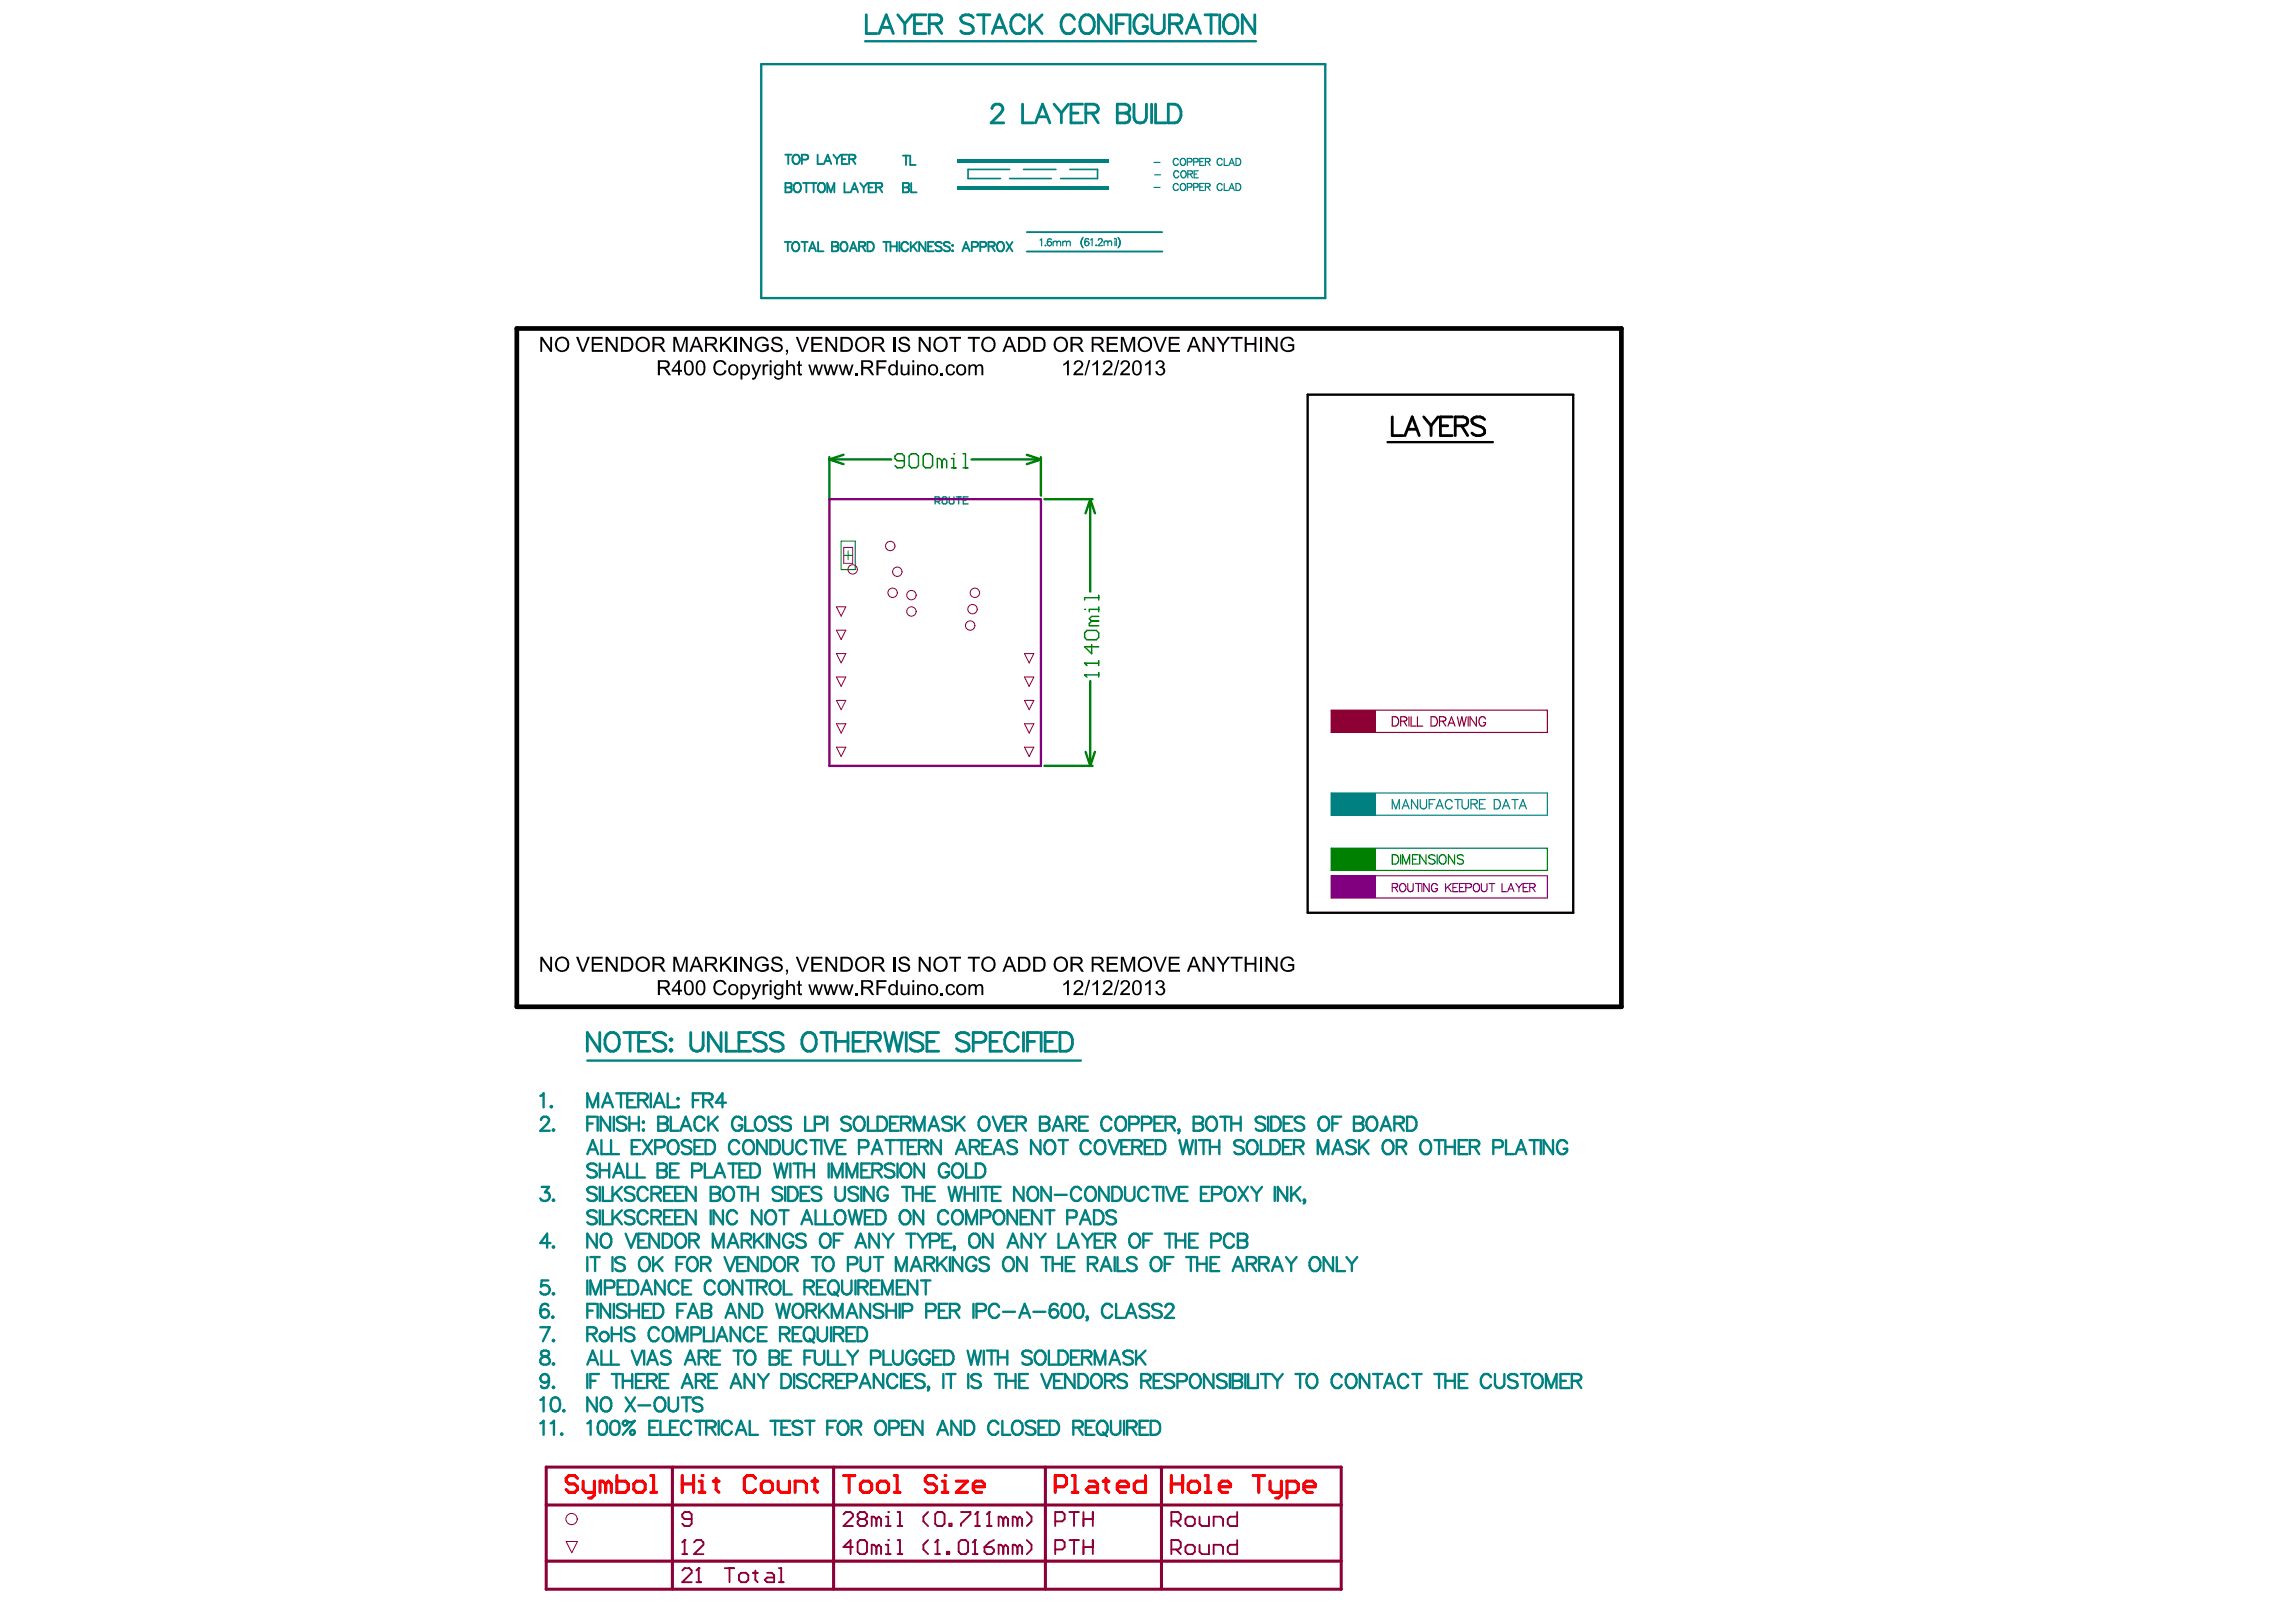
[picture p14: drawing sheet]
<svg xmlns="http://www.w3.org/2000/svg" width="288mm" height="202mm" viewBox="0 0 288 202" stroke-linecap="round" stroke-linejoin="round" font-family="sans-serif">
<g fill="none" stroke="#008000" stroke-width=".29">
<path d="M104 57.3v5.3M104 57.6l1.8 .6M104 57.6h7.7M105.8 57l-1.8 .6M121.8 57.6h8.7M128.7 57l1.8 .6M130.5 57.6l-1.8 .6M130.5 57.3v4.9M130.9 62.6h6.1M136.7 62.6v11.6M136.7 62.6l.6 1.8M136.7 62.6l-.6 1.8"/>
<path d="M130.9 96h6.1M136.1 94.3l.6 1.7M136.7 85.4v10.6M137.3 94.3l-.6 1.7"/>
</g>
<path d="M105.5 67.9h1.7v3.5h-1.7zM105.8 69.6h1.1M106.3 69.1v1.1" fill="none" stroke="#008000" stroke-width=".13"/>
<path d="M166.9 106.4h27.1v2.7h-27.1z" fill="none" stroke="#008000" stroke-width=".15"/>
<path d="M166.9 106.4h5.6v2.7h-5.6z" fill-rule="evenodd" fill="#008000"/>
<g fill="none" stroke="#008000" stroke-width=".18">
<path d="M113.4 57.8h-.9l-.3-.3v-.3l.3-.3h.6l.3 .3v1.2l-.3 .3h-.6l-.3-.3M114 57.2l.3-.3h.6l.3 .3v1.2l-.3 .3h-.6l-.3-.3zM115.7 57.2l.3-.3h.6l.3 .3v1.2l-.3 .3h-.6l-.3-.3zM118.1 57.8l-.3-.3h-.3v1.2M118.1 57.8v.9M118.1 57.8l.3-.3 .3 .3v.9M119.3 58.7h.6M119.3 57.5h.3v1.2M119.6 56.9h.1M120.8 58.7h.5M120.8 56.9h.2v1.8M136 76.4h.1"/>
<path d="M136 79.3l.3-.2h1.2l.3 .2v.6l-.3 .3h-1.2l-.3-.3zM136.9 77.9l-.3 .3v.3h1.2M136.9 77.9h.9M137.8 74.7v.5M137.8 76.1v.6M137.8 75h-1.8v.2M137.8 76.4h-1.2v.3M137.8 77.3h-.9l-.3 .3 .3 .3M136 84.6h.1M136 83.2h.1M136 84.6h1.8M136 84.6l.3 .3"/>
<path d="M136 83.2h1.8M136 83.2l.3 .3M136.9 80.8v1.2l-.9-.9h1.8M137.8 82.9v.6M137.8 84.3v.6"/>
</g>
<path d="M174.6 107.2h.3a.62 .62 0 0 1 .5 .6 .62 .62 0 0 1-.5 .6h-.3zM175.6 107.2v1.2M175.9 108.4v-1.2l.4 1.2 .4-1.2v1.2M177.1 107.7h.4M177.8 107.2h-.7v1.2h.7M178.8 107.2v1.2l-.8-1.2v1.2M179.9 107.4a.45 .45 0 0 0-.4-.2 .45 .45 0 0 0-.4 .3l.1 .1 .6 .3 .1 .3a.52 .52 0 0 1-.8 0M180.2 107.2v1.2M180.5 107.4l.2-.2a.59 .59 0 0 1 .6 .6 .59 .59 0 0 1-.6 .6l-.2-.2a.7 .7 0 0 1 0-.8zM182.4 107.2v1.2l-.8-1.2v1.2M183.5 107.4a.42 .42 0 0 0-.4-.2 .42 .42 0 0 0-.4 .3l.1 .1 .6 .3 .1 .3a.48 .48 0 0 1-.8 0" fill="none" stroke="#008000" stroke-width=".15"/>
<path d="M164 49.5h33.2v65h-33.2zM174 55.4h13.2" fill="none" stroke="#000" stroke-width=".29"/>
<path d="M64.8 41.2h138.5v85h-138.5z" fill="none" stroke="#000" stroke-width=".59"/>
<g fill="#000">
<path d="M67.7 42.2h.3l1 1.5v-1.5h.2v1.9h-.2l-1-1.4v1.4h-.3zM72.2 42.2h.3l.6 1.7 .6-1.7h.3l-.8 1.9h-.2zM74.2 42.2h1.4v.3h-1.2v.5h1.1v.3h-1.1v.6h1.2v.2h-1.4zM75.9 42.2h.3l1 1.5v-1.5h.2v1.9h-.2l-1-1.4v1.4h-.3zM84.4 42.2h.4l.5 1.7 .6-1.7h.3v1.9h-.2v-1.6l-.5 1.6h-.3l-.5-1.6v1.6h-.3zM90.3 42.2h.2v1l1-1h.3l-.8 .8 .8 1.1h-.3l-.7-.9-.3 .3v.6h-.2zM89.7 45.4a.85 .85 0 0 1 1.4 .3l-.3 .1a.6 .6 0 0 0-.8-.4 .6 .6 0 0 0-.3 .8 .58 .58 0 0 0 .5 .7 .58 .58 0 0 0 .6-.5l.3 .1a.86 .86 0 0 1-1.1 .5 .86 .86 0 0 1-.5-1.1zM92.1 42.2h.2v1.9h-.2zM92.8 42.2h.2l1 1.5v-1.5h.3v1.9h-.3l-1-1.4v1.4h-.2zM94.2 45.7h.2l.4 1.1 .4-1.1h.2l-.6 1.6a.42 .42 0 0 1-.5 .3v-.2a.28 .28 0 0 0 .3-.1 .28 .28 0 0 0 .1-.2zM94.8 42.5l.3-.2 .3-.1a.78 .78 0 0 1 1 .6h-.3a.67 .67 0 0 0-.9-.3 .67 .67 0 0 0-.3 .9 .73 .73 0 0 0 1.2 .3v-.3h-.5v-.2h.8v.7l-.6 .2a.98 .98 0 0 1-1.1-.4 .98 .98 0 0 1 .1-1.2zM95.6 45.7h.3v.2a.32 .32 0 0 1 .5-.2l-.1 .2a.33 .33 0 0 0-.4 .1 .33 .33 0 0 0 0 .4v.7h-.3z"/>
<path d="M96.8 42.5l.4-.3a.69 .69 0 0 1 .9 .6h-.2a.45 .45 0 0 0-.5-.4 .45 .45 0 0 0-.4 .4l.1 .1 .6 .2a.55 .55 0 0 1 .4 .7 .55 .55 0 0 1-.7 .4 .65 .65 0 0 1-.8-.7h.3a.53 .53 0 0 0 .5 .5 .53 .53 0 0 0 .5-.4l-.2-.2-.4-.2a.53 .53 0 0 1-.5-.2 .53 .53 0 0 1 0-.5zM98.5 43.9h.3l-.1 .5-.1 .1-.1-.1 .2-.3h-.2zM98.6 45.2h.2v.6a.49 .49 0 0 1 .6-.1 .49 .49 0 0 1 .3 .5v.9h-.3v-.9a.34 .34 0 0 0-.3-.3 .34 .34 0 0 0-.3 .4v.8h-.2zM99.8 42.2h.2l.6 1.7 .6-1.7h.3l-.8 1.9h-.2zM100.1 45.4l.2-.2v.5h.2v.2h-.2v.9l.2 .1 .1 .2h-.1a.31 .31 0 0 1-.4-.1 .31 .31 0 0 1 0-.4v-.7h-.2v-.2h.2zM101.7 42.2h1.4v.3h-1.1v.5h1v.3h-1v.6h1.1v.2h-1.4zM101.3 45.7h.3l.3 1.1 .3-1.1h.2l.3 1 .3-1h.2l-.4 1.4h-.3l-.3-1.1-.2 1.1h-.3zM103.5 42.2h.2l1 1.5v-1.5h.3v1.9h-.3l-1-1.4v1.4h-.2zM103.2 45.7h.3l.3 1.1 .2-1.1h.3l.3 1 .3-1h.2l-.4 1.4h-.3l-.2-1.1-.3 1.1h-.3zM105.1 45.7h.3l.3 1.1 .3-1.1h.2l.3 1 .3-1h.2l-.4 1.4h-.3l-.2-1.1-.3 1.1h-.3zM107.3 46.8h.2v.3h-.2zM109.9 45.2h1.2v.2h-1v.6h.9v.2h-.9v.9h-.2z"/>
<path d="M112 42.2h.3v1.9h-.3zM112.8 42.5a.73 .73 0 0 1 .7-.3 .73 .73 0 0 1 .6 .6h-.3a.47 .47 0 0 0-.4-.4 .47 .47 0 0 0-.5 .3 .79 .79 0 0 0 .8 .4 .54 .54 0 0 1 .4 .7 .54 .54 0 0 1-.7 .4 .67 .67 0 0 1-.8-.7h.3a.51 .51 0 0 0 .4 .4 .51 .51 0 0 0 .6-.3l-.3-.3-.6-.1a.45 .45 0 0 1-.2-.7zM112.9 45.7h.3v.7a.33 .33 0 0 0 .2 .5 .33 .33 0 0 0 .4-.4v-.8h.2v1.4h-.2v-.2a.48 .48 0 0 1-.6 .1 .48 .48 0 0 1-.3-.5zM115 45.7h.2v.2l.3-.2 .5 .1 .1 .2v1.1h-.3v-.9a.33 .33 0 0 0-.4-.3 .33 .33 0 0 0-.2 .4v.8h-.2zM115.2 42.2h.2l1.1 1.5v-1.5h.2v1.9h-.3l-1-1.4v1.4h-.2zM118 46.8h.2v.3h-.2zM118.7 45.9a.6 .6 0 0 1 1 .2h-.2a.4 .4 0 0 0-.5-.2 .4 .4 0 0 0-.2 .6v.1a.34 .34 0 0 0 .4 .3 .34 .34 0 0 0 .3-.3h.3a.61 .61 0 0 1-.8 .5 .61 .61 0 0 1-.4-.8zM119 42.2h1.5v.3h-.6v1.6h-.3v-1.6h-.6zM121.4 45.7h.2v.2a.47 .47 0 0 1 .8 0 .45 .45 0 0 1 .5-.2 .45 .45 0 0 1 .4 .4v1h-.2v-.9a.28 .28 0 0 0-.3-.3 .28 .28 0 0 0-.3 .2v1h-.3v-.9a.29 .29 0 0 0-.3-.3 .29 .29 0 0 0-.2 .4l-.1 .8h-.2zM121.3 42.2h1.5v.3h-.6v1.6h-.2v-1.6h-.7zM133.3 45.6l.3-.1 .2-.3h.2v1.9h-.2v-1.5l-.5 .3zM134.7 45.3l.5-.1a.57 .57 0 0 1 .6 .4 .57 .57 0 0 1-.3 .7l-.6 .5h.9v.3h-1.2l.1-.5 .5-.3a.58 .58 0 0 0 .3-.9 .38 .38 0 0 0-.4 0 .38 .38 0 0 0-.3 .3h-.2z"/>
<path d="M136.5 45.2h.2l-.6 1.9h-.1zM137 45.6l.3-.2 .2-.2h.2v1.9h-.3v-1.5l-.4 .3zM138.8 42.2h1.3v.3h-1.1v.5h1.1v.3h-1.1v.6h1.2v.2h-1.4zM138.4 45.4l.3-.2h.2a.59 .59 0 0 1 .6 .5 .59 .59 0 0 1-.4 .6l-.5 .5h.9v.3h-1.3l.2-.5 .4-.3a.59 .59 0 0 0 .3-.9 .39 .39 0 0 0-.6 .3h-.2zM140.2 45.2h.1l-.5 1.9h-.2zM140.5 42.2h.4l.5 1.7 .6-1.7h.3v1.9h-.2v-1.6l-.6 1.6h-.2l-.5-1.6v1.6h-.3zM140.6 45.3l.5-.1a.57 .57 0 0 1 .6 .4 .57 .57 0 0 1-.4 .7l-.5 .5h.9v.3h-1.3l.2-.5 .5-.4a.53 .53 0 0 0 .2-.8 .38 .38 0 0 0-.4 0 .38 .38 0 0 0-.2 .3h-.2zM143.6 45.6l.3-.2 .2-.2h.2v1.9h-.3v-1.5l-.4 .3zM145.1 45.3l.1-.1a.5 .5 0 0 1 .7 .1 .5 .5 0 0 1-.1 .7h-.1a.58 .58 0 0 1 .2 1 .58 .58 0 0 1-1-.2v-.2l.2-.1a.37 .37 0 0 0 .4 .4 .37 .37 0 0 0 .3-.5 .37 .37 0 0 0-.5-.2l.1-.2a.33 .33 0 0 0 .4-.3 .33 .33 0 0 0-.4-.4 .33 .33 0 0 0-.3 .4l-.2-.1zM144.6 42.2h.3l.5 1.7 .7-1.7h.2l-.7 1.9h-.3zM146.5 42.2h1.4v.3h-1.1v.5h1v.3h-1v.6h1.2v.2h-1.5zM150.8 42.2h.2l1 1.5v-1.5h.3v1.9h-.3l-1-1.4v1.4h-.2z"/>
<path d="M152.5 42.2h.3l.5 .9 .6-.9h.3l-.7 1.1v.8h-.3v-.8zM154.3 42.2h1.5v.3h-.6v1.6h-.3v-1.6h-.6zM156.1 42.2h.2v.8h1v-.8h.2v1.9h-.2v-.9h-1v.9h-.2zM158 42.2h.2v1.9h-.2zM158.7 42.2h.2l1 1.5v-1.5h.3v1.9h-.3l-1-1.4v1.4h-.2zM160.7 42.5l.3-.2 .2-.1a.8 .8 0 0 1 1 .6h-.2l-.1-.2-.2-.1h-.5l-.3 .2-.1 .5a.74 .74 0 0 0 .4 .7 .74 .74 0 0 0 .7-.1l.1-.1v-.3h-.5v-.2h.8v.7l-.3 .2-.6 .1a.98 .98 0 0 1-.8-.6 .98 .98 0 0 1 .1-1.1zM67.7 120h.3l1 1.4v-1.4h.2v1.9h-.2l-1-1.5v1.5h-.3zM72.2 120h.3l.6 1.6 .6-1.6h.3l-.8 1.9h-.2zM74.2 120h1.4v.2h-1.2v.6h1.1v.2h-1.1v.6h1.2v.3h-1.4zM75.9 120h.3l1 1.4v-1.4h.2v1.9h-.2l-1-1.5v1.5h-.3zM84.4 120h.4l.5 1.6 .6-1.6h.3v1.9h-.2v-1.6l-.5 1.6h-.3l-.5-1.6v1.6h-.3zM90.3 120h.2v.9l1-.9h.3l-.8 .7 .8 1.2h-.3l-.7-1-.3 .3v.7h-.2z"/>
<path d="M89.7 123.1a.85 .85 0 0 1 1.4 .3l-.3 .1a.6 .6 0 0 0-.8-.4 .6 .6 0 0 0-.3 .8 .58 .58 0 0 0 .5 .7 .58 .58 0 0 0 .6-.5l.3 .1v.1a.86 .86 0 0 1-1.1 .5 .86 .86 0 0 1-.5-1.1zM92.1 120h.2v1.9h-.2zM92.8 120h.2l1 1.4v-1.4h.3v1.9h-.3l-1-1.5v1.5h-.2zM94.2 123.4h.2l.4 1.1 .4-1.1h.2l-.6 1.6a.42 .42 0 0 1-.5 .3v-.2a.28 .28 0 0 0 .3 0 .28 .28 0 0 0 .1-.3zM94.8 120.3l.3-.3h.3a.78 .78 0 0 1 1 .5h-.3a.67 .67 0 0 0-.9-.3 .67 .67 0 0 0-.3 .9 .73 .73 0 0 0 1.2 .4v-.4h-.5v-.2h.8v.7l-.6 .3a.98 .98 0 0 1-1.1-.5 .98 .98 0 0 1 .1-1.1zM95.6 123.4h.3v.2a.32 .32 0 0 1 .5-.1l-.1 .2a.33 .33 0 0 0-.4 0 .33 .33 0 0 0 0 .4v.7h-.3zM96.8 120.2l.4-.2a.69 .69 0 0 1 .9 .5h-.2a.45 .45 0 0 0-.5-.4 .45 .45 0 0 0-.4 .4l.1 .1 .6 .2a.55 .55 0 0 1 .4 .7 .55 .55 0 0 1-.7 .4 .65 .65 0 0 1-.8-.7h.3a.53 .53 0 0 0 .5 .5 .53 .53 0 0 0 .5-.4l-.2-.2-.4-.1a.53 .53 0 0 1-.5-.3 .53 .53 0 0 1 0-.5zM98.5 121.6h.3l-.1 .5-.1 .1-.1-.1 .2-.2h-.2zM98.6 122.9h.2v.7a.49 .49 0 0 1 .6-.2 .49 .49 0 0 1 .3 .5v.9h-.3v-.9a.34 .34 0 0 0-.3-.3 .34 .34 0 0 0-.3 .4v.8h-.2zM99.8 120h.2l.6 1.6 .6-1.6h.3l-.8 1.9h-.2zM100.1 123.1l.2-.2v.5h.2v.2h-.2v.9l.2 .1 .1 .2h-.1a.31 .31 0 0 1-.4-.1 .31 .31 0 0 1 0-.3v-.8h-.2v-.2h.2zM101.7 120h1.4v.2h-1.1v.6h1v.2h-1v.6h1.1v.3h-1.4z"/>
<path d="M101.3 123.4h.3l.3 1.1 .3-1.1h.2l.3 1.1 .3-1.1h.2l-.4 1.4h-.3l-.3-1.1-.2 1.1h-.3zM103.5 120h.2l1 1.4v-1.4h.3v1.9h-.3l-1-1.5v1.5h-.2zM103.2 123.4h.3l.3 1.1 .2-1.1h.3l.3 1.1 .3-1.1h.2l-.4 1.4h-.3l-.2-1.1-.3 1.1h-.3zM105.1 123.4h.3l.3 1.1 .3-1.1h.2l.3 1.1 .3-1.1h.2l-.4 1.4h-.3l-.2-1.1-.3 1.1h-.3zM107.3 124.5h.2v.3h-.2zM109.9 122.9h1.2v.2h-1v.6h.9v.2h-.9v.9h-.2zM112 120h.3v1.9h-.3zM112.8 120.2a.73 .73 0 0 1 .7-.3 .73 .73 0 0 1 .6 .6h-.3a.47 .47 0 0 0-.4-.4 .47 .47 0 0 0-.5 .4 .79 .79 0 0 0 .8 .3v.1a.54 .54 0 0 1 .4 .6 .54 .54 0 0 1-.7 .4 .67 .67 0 0 1-.8-.7h.3a.51 .51 0 0 0 .4 .5 .51 .51 0 0 0 .6-.4l-.3-.2-.6-.2a.45 .45 0 0 1-.2-.7zM112.9 123.4h.3v.8a.33 .33 0 0 0 .2 .4 .33 .33 0 0 0 .4-.4v-.8h.2v1.4h-.2v-.2a.48 .48 0 0 1-.6 .2 .48 .48 0 0 1-.3-.5zM115 123.4h.2v.2l.3-.2 .5 .1 .1 .2v1.1h-.3v-.9a.33 .33 0 0 0-.4-.3 .33 .33 0 0 0-.2 .4v.8h-.2zM115.2 120h.2l1.1 1.4v-1.4h.2v1.9h-.3l-1-1.5v1.5h-.2zM118 124.5h.2v.3h-.2z"/>
<path d="M118.7 123.6a.6 .6 0 0 1 1 .2h-.2a.4 .4 0 0 0-.5-.1 .4 .4 0 0 0-.2 .5v.1a.34 .34 0 0 0 .4 .3 .34 .34 0 0 0 .3-.3h.3a.61 .61 0 0 1-.8 .5 .61 .61 0 0 1-.4-.8zM119 120h1.5v.2h-.6v1.7h-.3v-1.7h-.6zM121.4 123.4h.2v.2a.47 .47 0 0 1 .8 0 .45 .45 0 0 1 .5-.2 .45 .45 0 0 1 .4 .4v1h-.2v-.9a.28 .28 0 0 0-.3-.3 .28 .28 0 0 0-.3 .2v1h-.3v-.9a.29 .29 0 0 0-.3-.3 .29 .29 0 0 0-.2 .4l-.1 .8h-.2zM121.3 120h1.5v.2h-.6v1.7h-.2v-1.7h-.7zM133.3 123.4l.3-.2 .2-.3h.2v1.9h-.2v-1.5l-.5 .3zM134.7 123.1l.5-.2a.57 .57 0 0 1 .6 .4 .57 .57 0 0 1-.3 .7l-.6 .5h.9v.3h-1.2l.1-.5 .5-.3a.58 .58 0 0 0 .3-.8 .38 .38 0 0 0-.4-.1 .38 .38 0 0 0-.3 .4l-.2-.1zM136.5 122.9h.2l-.6 1.9h-.1zM137 123.4l.3-.3 .2-.2h.2v1.9h-.3v-1.5l-.4 .3zM138.8 120h1.3v.2h-1.1v.6h1.1v.2h-1.1v.6h1.2v.3h-1.4zM138.4 123.1l.3-.2h.2a.59 .59 0 0 1 .6 .5 .59 .59 0 0 1-.4 .6l-.5 .5h.9v.3h-1.3l.2-.4 .4-.4a.59 .59 0 0 0 .3-.8 .39 .39 0 0 0-.6 .3l-.2-.1zM140.2 122.9h.1l-.5 1.9h-.2zM140.5 120h.4l.5 1.6 .6-1.6h.3v1.9h-.2v-1.6l-.6 1.6h-.2l-.5-1.6v1.6h-.3z"/>
<path d="M140.6 123.1l.5-.2a.57 .57 0 0 1 .6 .4 .57 .57 0 0 1-.4 .7l-.5 .5h.9v.3h-1.3l.2-.5 .5-.3a.53 .53 0 0 0 .2-.8 .38 .38 0 0 0-.4-.1 .38 .38 0 0 0-.2 .4l-.2-.1zM143.6 123.4l.3-.3 .2-.2h.2v1.9h-.3v-1.5l-.4 .3zM145.1 123h.1a.5 .5 0 0 1 .7 0 .5 .5 0 0 1-.1 .7l-.1 .1a.58 .58 0 0 1 .2 .9 .58 .58 0 0 1-1-.2v-.2h.2a.37 .37 0 0 0 .4 .3 .37 .37 0 0 0 .3-.4 .37 .37 0 0 0-.5-.3l.1-.2a.33 .33 0 0 0 .4-.3 .33 .33 0 0 0-.4-.3 .33 .33 0 0 0-.3 .3h-.2zM144.6 120h.3l.5 1.6 .7-1.6h.2l-.7 1.9h-.3zM146.5 120h1.4v.2h-1.1v.6h1v.2h-1v.6h1.2v.3h-1.5zM150.8 120h.2l1 1.4v-1.4h.3v1.9h-.3l-1-1.5v1.5h-.2zM152.5 120h.3l.5 .9 .6-.9h.3l-.7 1.1v.8h-.3v-.8zM154.3 120h1.5v.2h-.6v1.7h-.3v-1.7h-.6zM156.1 120h.2v.7h1v-.7h.2v1.9h-.2v-.9h-1v.9h-.2zM158 120h.2v1.9h-.2zM158.7 120h.2l1 1.4v-1.4h.3v1.9h-.3l-1-1.5v1.5h-.2zM160.7 120.3l.3-.3h.2a.8 .8 0 0 1 1 .5l-.2 .1-.1-.2-.2-.2h-.5l-.3 .2-.1 .5a.74 .74 0 0 0 .4 .7 .74 .74 0 0 0 .7-.1h.1v-.4h-.5v-.2h.8v.7l-.3 .2-.6 .1a.98 .98 0 0 1-.8-.6 .98 .98 0 0 1 .1-1z"/>
<path d="M69.8 42.5l.1-.1a.95 .95 0 0 1 1.5 .7 .95 .95 0 0 1-1.3 1l-.1-.1a1.07 1.07 0 0 1-.2-1.5zM70 42.6l-.2 .4v.3a.67 .67 0 0 0 .9 .6 .67 .67 0 0 0 .4-.9 .66 .66 0 0 0-1.1-.4z"/>
<path d="M77.8 42.2h.8a.94 .94 0 0 1 .7 1.5 .73 .73 0 0 1-.8 .4h-.7zM78.1 42.5v1.4h.5a.66 .66 0 0 0 .5-1 .53 .53 0 0 0-.6-.4z"/>
<path d="M79.9 42.5h.1a.95 .95 0 0 1 1.5 .6 .95 .95 0 0 1-1.4 .9 1.09 1.09 0 0 1-.2-1.5zM80.1 42.6l-.2 .4v.4a.66 .66 0 0 0 .9 .5 .66 .66 0 0 0 .4-.9 .64 .64 0 0 0-.4-.5 .64 .64 0 0 0-.7 .1z"/>
<path d="M81.8 42.2h.9a.52 .52 0 0 1 .6 .5 .52 .52 0 0 1-.5 .6l.2 .1 .4 .7h-.2l-.4-.5a.34 .34 0 0 0-.4-.3h-.3v.8h-.3zM82.1 42.5v.6h.5a.32 .32 0 0 0 .5-.3 .32 .32 0 0 0-.4-.3z"/>
<path d="M82.5 45.2h.8a.52 .52 0 0 1 .7 .4 .52 .52 0 0 1-.6 .6l.3 .2 .4 .7h-.3l-.4-.7-.2-.2h-.5v.9h-.2zM82.7 45.4v.6h.6a.32 .32 0 0 0 .4-.3 .32 .32 0 0 0-.4-.3z"/>
<path d="M85.1 45.2h.1v1.2h.3v.2h-.3v.5h-.2v-.5h-.8v-.2zM85 45.6l-.6 .8h.6z"/>
<path d="M86 45.3l.1-.1a.72 .72 0 0 1 .9 .9v.1a.68 .68 0 0 1-.2 .7 .68 .68 0 0 1-.7 .1 1.37 1.37 0 0 1-.2-1.6zM86.1 45.4l-.1 .5v.6a.37 .37 0 0 0 .5 .4 .37 .37 0 0 0 .2-.5v-.6a.36 .36 0 0 0-.2-.4 .36 .36 0 0 0-.4 0z"/>
<path d="M87.2 42.2h.2l.8 1.9h-.3l-.2-.5h-.8l-.2 .5h-.3zM87.3 42.5l-.3 .9h.6z"/>
<path d="M87.4 45.3a.64 .64 0 0 1 .8 0 .64 .64 0 0 1 .2 .7l.1 .2a.68 .68 0 0 1-.2 .7 .68 .68 0 0 1-.7 .1h-.1a1.36 1.36 0 0 1-.1-1.6zM87.5 45.5v.3v.7a.36 .36 0 0 0 .4 .4 .36 .36 0 0 0 .3-.5v-.3a.58 .58 0 0 0-.3-.7z"/>
<path d="M88.4 42.2h.8a.52 .52 0 0 1 .7 .5 .52 .52 0 0 1-.5 .6l.3 .2 .3 .6h-.2l-.4-.5a.39 .39 0 0 0-.5-.3h-.3v.8h-.2zM88.6 42.5v.6h.6a.32 .32 0 0 0 .4-.3 .32 .32 0 0 0-.3-.3z"/>
<path d="M91.4 45.9l.2-.2a.69 .69 0 0 1 1 .8 .69 .69 0 0 1-1.2 .4l-.1-.5zM91.6 46v.2a.54 .54 0 0 0 .4 .7 .52 .52 0 0 0 .3-.6 .52 .52 0 0 0-.4-.4z"/>
<path d="M92.8 45.7h.3v.2l.2-.2a.71 .71 0 0 1 .7 .6 .71 .71 0 0 1-.6 .8l-.3-.2v.7h-.3zM93.1 46v.3a.4 .4 0 0 0 .1 .5 .4 .4 0 0 0 .5 0l.1-.3a.39 .39 0 0 0-.1-.5 .39 .39 0 0 0-.5 0z"/>
<path d="M96.5 45.2h.2v.2h-.2zM96.5 45.7h.2v1.4h-.2z"/>
<path d="M97.2 45.8l.2-.1a.49 .49 0 0 1 .6 .2v-.2h.2v1.2a.59 .59 0 0 1-.4 .7 .59 .59 0 0 1-.7-.4h.2a.38 .38 0 0 0 .5 .2 .38 .38 0 0 0 .1-.5 .64 .64 0 0 1-.8-.1 .64 .64 0 0 1 0-.9zM97.3 46v.2a.4 .4 0 0 0 .1 .6 .4 .4 0 0 0 .5-.2 .43 .43 0 0 0 0-.6 .43 .43 0 0 0-.6 0z"/>
<path d="M105.4 42.2h.7a.94 .94 0 0 1 .7 1.6l-.4 .3h-1zM105.6 42.5v1.4h.6a.79 .79 0 0 0 .2-1.4z"/>
<path d="M107.4 42.5l.2-.1a.96 .96 0 0 1 1.3 .4 .96 .96 0 0 1-.5 1.3l-.3 .1a.99 .99 0 0 1-.7-1.7zM107.6 42.6l-.1 .3v.4a.67 .67 0 0 0 .8 .6 .67 .67 0 0 0 .4-.9 .66 .66 0 0 0-1.1-.4z"/>
<path d="M108 45.2h.8a.52 .52 0 0 1 .7 .4 .52 .52 0 0 1-.6 .6l.3 .2 .4 .7h-.3l-.6-.9h-.5v.9h-.2zM108.2 45.4v.6h.6a.33 .33 0 0 0 .4-.3 .33 .33 0 0 0-.4-.3z"/>
<path d="M109.3 42.2h.9a.52 .52 0 0 1 .6 .5 .52 .52 0 0 1-.5 .6l.2 .1 .5 .7h-.3l-.4-.6-.2-.2h-.5v.8h-.3zM109.6 42.5v.6h.5a.33 .33 0 0 0 .5-.3 .33 .33 0 0 0-.4-.3z"/>
<path d="M111.5 45.9a.55 .55 0 0 1 .8 0v-.7h.3v1.9h-.3v-.2a.59 .59 0 0 1-.8 0 .59 .59 0 0 1-.1-.7zM111.7 46l-.1 .2a.41 .41 0 0 0 .1 .6 .41 .41 0 0 0 .5 0l.1-.4a.39 .39 0 0 0-.1-.5 .39 .39 0 0 0-.5 .1z"/>
<path d="M114.4 45.2h.2v.2h-.2zM114.4 45.7h.2v1.4h-.2z"/>
<path d="M116.5 45.9l.3-.2h.4a.73 .73 0 0 1 .4 .8 .73 .73 0 0 1-.7 .6 .69 .69 0 0 1-.4-1.1zM116.7 46l-.1 .2a.43 .43 0 0 0 .3 .7 .43 .43 0 0 0 .5-.5 .43 .43 0 0 0-.2-.5 .43 .43 0 0 0-.5 .1z"/>
<path d="M117.2 42.5l.2-.1a.96 .96 0 0 1 1.3 .4 .96 .96 0 0 1-.5 1.3l-.3 .1a.99 .99 0 0 1-.7-1.7zM117.5 42.6l-.2 .3v.4a.67 .67 0 0 0 .8 .6 .67 .67 0 0 0 .4-.9 .66 .66 0 0 0-1-.4z"/>
<path d="M120 45.9l.2-.2a.7 .7 0 0 1 .9 .6 .7 .7 0 0 1-.7 .8 .72 .72 0 0 1-.4-1.2zM120.2 46l-.1 .2a.44 .44 0 0 0 .4 .7 .44 .44 0 0 0 .4-.7 .38 .38 0 0 0-.3-.3 .38 .38 0 0 0-.4 .1z"/>
<path d="M123.2 42.5l.2-.1a.94 .94 0 0 1 1.4 .7 .94 .94 0 0 1-1.3 1l-.1-.1a1.07 1.07 0 0 1-.2-1.5zM123.5 42.6l-.2 .4v.3a.67 .67 0 0 0 .8 .6 .67 .67 0 0 0 .5-.9 .66 .66 0 0 0-1.1-.4z"/>
<path d="M126.4 42.2h.3l.7 1.9h-.3l-.2-.5h-.8l-.2 .5h-.2zM126.5 42.5l-.3 .9h.7z"/>
<path d="M127.6 42.2h.7a.95 .95 0 0 1 .8 1.5l-.4 .4h-1.1zM127.9 42.5v1.4h.5a.66 .66 0 0 0 .5-1 .51 .51 0 0 0-.6-.4z"/>
<path d="M129.5 42.2h.7a.94 .94 0 0 1 .7 1.6l-.3 .3h-1.1zM129.8 42.5v1.4h.6a.79 .79 0 0 0 .2-1.4z"/>
<path d="M132.3 42.5l.2-.1a.95 .95 0 0 1 1.4 .7 .95 .95 0 0 1-1.3 1l-.1-.1a1.07 1.07 0 0 1-.2-1.5zM132.5 42.6l-.1 .3v.3a.66 .66 0 0 0 .7 .7 .66 .66 0 0 0 .5-.9 .64 .64 0 0 0-.4-.5 .64 .64 0 0 0-.7 .1z"/>
<path d="M134.2 42.2h.9a.52 .52 0 0 1 .6 .5 .52 .52 0 0 1-.5 .6l.2 .1 .5 .7h-.3l-.4-.6-.2-.2h-.5v.8h-.3zM134.5 42.5v.6h.5a.33 .33 0 0 0 .5-.3 .33 .33 0 0 0-.4-.3z"/>
<path d="M136.9 42.2h.8a.52 .52 0 0 1 .7 .5 .52 .52 0 0 1-.6 .6l.3 .2 .4 .6h-.3l-.4-.5a.39 .39 0 0 0-.4-.3h-.3v.8h-.2zM137.1 42.5v.6h.6a.32 .32 0 0 0 .4-.3 .32 .32 0 0 0-.4-.3z"/>
<path d="M142.1 45.3a.63 .63 0 0 1 .8 0 .63 .63 0 0 1 .2 .7v.2a.65 .65 0 0 1-.1 .7 .65 .65 0 0 1-.8 .1l-.2-.2-.1-.4 .1-.7zM142.3 45.5l-.1 .3v.7a.36 .36 0 0 0 .4 .4 .36 .36 0 0 0 .3-.4v-.7a.35 .35 0 0 0-.2-.4 .35 .35 0 0 0-.4 .1z"/>
<path d="M142.9 42.5a.95 .95 0 0 1 1.6 .6 .95 .95 0 0 1-1.4 .9 1.06 1.06 0 0 1-.2-1.5zM143.1 42.6l-.2 .4v.4a.66 .66 0 0 0 .8 .5 .66 .66 0 0 0 .5-.9 .64 .64 0 0 0-.4-.5 .64 .64 0 0 0-.7 .1z"/>
<path d="M149.5 42.2h.3l.8 1.9h-.3l-.2-.5h-.8l-.2 .5h-.3zM149.7 42.5l-.3 .9h.6z"/>
<path d="M69.8 120.3l.1-.2a.95 .95 0 0 1 1.5 .7 .95 .95 0 0 1-1.3 1l-.1-.1a1.07 1.07 0 0 1-.2-1.4zM70 120.3l-.2 .4v.4a.67 .67 0 0 0 .9 .5 .67 .67 0 0 0 .4-.9 .66 .66 0 0 0-1.1-.4z"/>
<path d="M77.8 120h.8a.94 .94 0 0 1 .7 1.4 .73 .73 0 0 1-.8 .5h-.7zM78.1 120.2v1.4h.5a.66 .66 0 0 0 .5-1 .53 .53 0 0 0-.6-.4z"/>
<path d="M79.9 120.2h.1a.95 .95 0 0 1 1.5 .7 .95 .95 0 0 1-1.4 .9v-.1a1.09 1.09 0 0 1-.2-1.5zM80.1 120.3l-.2 .4v.4a.66 .66 0 0 0 .9 .5 .66 .66 0 0 0 .4-.8 .64 .64 0 0 0-.4-.6 .64 .64 0 0 0-.7 .1z"/>
<path d="M81.8 120h.9a.52 .52 0 0 1 .6 .4 .52 .52 0 0 1-.5 .6l.2 .1 .4 .8h-.2l-.4-.6a.34 .34 0 0 0-.4-.3h-.3v.9h-.3zM82.1 120.2v.6h.5a.32 .32 0 0 0 .5-.2 .32 .32 0 0 0-.4-.4z"/>
<path d="M82.5 122.9h.8a.52 .52 0 0 1 .7 .4 .52 .52 0 0 1-.6 .6l.3 .2 .4 .7h-.3l-.4-.7-.2-.1h-.5v.8h-.2zM82.7 123.1v.6h.6a.32 .32 0 0 0 .4-.2 .32 .32 0 0 0-.4-.4z"/>
<path d="M85.1 122.9h.1v1.2h.3v.2h-.3v.5h-.2v-.5h-.8v-.2zM85 123.3l-.6 .8h.6z"/>
<path d="M86 123h.1a.72 .72 0 0 1 .9 .8v.1a.68 .68 0 0 1-.2 .7 .68 .68 0 0 1-.7 .2v-.1a1.37 1.37 0 0 1-.2-1.6zM86.1 123.2l-.1 .4v.6a.37 .37 0 0 0 .5 .4 .37 .37 0 0 0 .2-.5v-.6a.36 .36 0 0 0-.2-.4 .36 .36 0 0 0-.4 .1z"/>
<path d="M87.2 120h.2l.8 1.9h-.3l-.2-.6h-.8l-.2 .6h-.3zM87.3 120.2l-.3 .9h.6z"/>
<path d="M87.4 123.1a.64 .64 0 0 1 .8-.1 .64 .64 0 0 1 .2 .8l.1 .1a.68 .68 0 0 1-.2 .7 .68 .68 0 0 1-.7 .2l-.1-.1a1.36 1.36 0 0 1-.1-1.5zM87.5 123.2v.4v.6a.36 .36 0 0 0 .4 .4 .36 .36 0 0 0 .3-.5v-.3a.58 .58 0 0 0-.3-.7z"/>
<path d="M88.4 120h.8a.52 .52 0 0 1 .7 .4 .52 .52 0 0 1-.5 .6l.3 .2 .3 .7h-.2l-.4-.6a.39 .39 0 0 0-.5-.3h-.3v.9h-.2zM88.6 120.2v.6h.6a.32 .32 0 0 0 .4-.3 .32 .32 0 0 0-.3-.3z"/>
<path d="M91.4 123.6l.2-.1a.69 .69 0 0 1 1 .7 .69 .69 0 0 1-1.2 .4l-.1-.4zM91.6 123.7v.2a.54 .54 0 0 0 .4 .7 .52 .52 0 0 0 .3-.5 .52 .52 0 0 0-.4-.5z"/>
<path d="M92.8 123.4h.3v.2l.2-.2a.71 .71 0 0 1 .7 .7 .71 .71 0 0 1-.6 .7l-.3-.2v.7h-.3zM93.1 123.7v.3a.4 .4 0 0 0 .1 .5 .4 .4 0 0 0 .5 0l.1-.3a.39 .39 0 0 0-.1-.5 .39 .39 0 0 0-.5 0z"/>
<path d="M96.5 122.9h.2v.3h-.2zM96.5 123.4h.2v1.4h-.2z"/>
<path d="M97.2 123.6l.2-.2a.49 .49 0 0 1 .6 .2v-.2h.2v1.2a.59 .59 0 0 1-.4 .7 .59 .59 0 0 1-.7-.4h.2a.38 .38 0 0 0 .5 .2 .38 .38 0 0 0 .1-.5 .64 .64 0 0 1-.8-.1 .64 .64 0 0 1 0-.8zM97.3 123.7v.3a.4 .4 0 0 0 .1 .5 .4 .4 0 0 0 .5-.1v-.1a.43 .43 0 0 0 0-.6 .43 .43 0 0 0-.6 0z"/>
<path d="M105.4 120h.7a.94 .94 0 0 1 .7 1.5l-.4 .3-1 .1zM105.6 120.2v1.4h.6a.79 .79 0 0 0 .2-1.3z"/>
<path d="M107.4 120.3l.2-.2a.96 .96 0 0 1 1.3 .4 .96 .96 0 0 1-.5 1.3v.1a.98 .98 0 0 1-1.1-.5 .98 .98 0 0 1 .1-1.1zM107.6 120.3l-.1 .3v.5a.67 .67 0 0 0 .8 .5 .67 .67 0 0 0 .4-.9 .66 .66 0 0 0-1.1-.4z"/>
<path d="M108 122.9h.8a.52 .52 0 0 1 .7 .4 .52 .52 0 0 1-.6 .6l.3 .2 .4 .7h-.3l-.6-.8h-.5v.8h-.2zM108.2 123.1v.6h.6a.33 .33 0 0 0 .4-.2 .33 .33 0 0 0-.4-.4z"/>
<path d="M109.3 120h.9a.52 .52 0 0 1 .6 .4 .52 .52 0 0 1-.5 .6l.2 .1 .5 .8h-.3l-.3-.5-.3-.4h-.5v.9h-.3zM109.6 120.2v.6h.5a.33 .33 0 0 0 .5-.3 .33 .33 0 0 0-.4-.3z"/>
<path d="M111.5 123.6a.55 .55 0 0 1 .8 0v-.7h.3v1.9h-.3v-.2a.59 .59 0 0 1-.8 .1 .59 .59 0 0 1-.1-.8zM111.7 123.7l-.1 .3a.41 .41 0 0 0 .1 .5 .41 .41 0 0 0 .5 0l.1-.4a.39 .39 0 0 0-.1-.4 .39 .39 0 0 0-.5 0z"/>
<path d="M114.4 122.9h.2v.3h-.2zM114.4 123.4h.2v1.4h-.2z"/>
<path d="M116.5 123.6l.3-.2h.4a.73 .73 0 0 1 .4 .8 .73 .73 0 0 1-.7 .6 .69 .69 0 0 1-.4-1.1zM116.7 123.7l-.1 .3a.43 .43 0 0 0 .3 .6 .43 .43 0 0 0 .5-.5 .43 .43 0 0 0-.2-.4 .43 .43 0 0 0-.5 0z"/>
<path d="M117.2 120.3l.2-.2a.96 .96 0 0 1 1.3 .4 .96 .96 0 0 1-.5 1.3v.1a.98 .98 0 0 1-1.1-.5 .98 .98 0 0 1 .1-1.1zM117.5 120.3l-.2 .3v.5a.67 .67 0 0 0 .8 .5 .67 .67 0 0 0 .4-.9 .66 .66 0 0 0-1-.4z"/>
<path d="M120 123.6l.2-.1a.7 .7 0 0 1 .9 .5 .7 .7 0 0 1-.7 .8 .72 .72 0 0 1-.4-1.2zM120.2 123.7l-.1 .2a.44 .44 0 0 0 .4 .7 .44 .44 0 0 0 .4-.7 .38 .38 0 0 0-.3-.3 .38 .38 0 0 0-.4 .1z"/>
<path d="M123.2 120.3l.2-.2a.94 .94 0 0 1 1.4 .7 .94 .94 0 0 1-1.3 1l-.1-.1a1.07 1.07 0 0 1-.2-1.4zM123.5 120.3l-.2 .4v.4a.67 .67 0 0 0 .8 .5 .67 .67 0 0 0 .5-.9 .66 .66 0 0 0-1.1-.4z"/>
<path d="M126.4 120h.3l.7 1.9h-.3l-.2-.6h-.8l-.2 .6h-.2zM126.5 120.2l-.3 .9h.7z"/>
<path d="M127.6 120h.7a.95 .95 0 0 1 .8 1.5l-.4 .3-1.1 .1zM127.9 120.2v1.4h.5a.66 .66 0 0 0 .5-1 .51 .51 0 0 0-.6-.4z"/>
<path d="M129.5 120h.7a.94 .94 0 0 1 .7 1.5l-.3 .3-1.1 .1zM129.8 120.2v1.4h.6a.79 .79 0 0 0 .2-1.3z"/>
<path d="M132.3 120.3l.2-.2a.95 .95 0 0 1 1.4 .8 .95 .95 0 0 1-1.3 .9l-.1-.1a1.07 1.07 0 0 1-.2-1.4zM132.5 120.3l-.1 .3v.4a.66 .66 0 0 0 .7 .7 .66 .66 0 0 0 .5-.9 .64 .64 0 0 0-.4-.6 .64 .64 0 0 0-.7 .1z"/>
<path d="M134.2 120h.9a.52 .52 0 0 1 .6 .4 .52 .52 0 0 1-.5 .6l.2 .1 .5 .8h-.3l-.4-.7-.2-.2h-.5v.9h-.3zM134.5 120.2v.6h.5a.33 .33 0 0 0 .5-.3 .33 .33 0 0 0-.4-.3z"/>
<path d="M136.9 120h.8a.52 .52 0 0 1 .7 .4 .52 .52 0 0 1-.6 .6l.3 .2 .4 .7h-.3l-.4-.6a.39 .39 0 0 0-.4-.3h-.3v.9h-.2zM137.1 120.2v.6h.6a.32 .32 0 0 0 .4-.3 .32 .32 0 0 0-.4-.3z"/>
<path d="M142.1 123.1a.63 .63 0 0 1 .8-.1 .63 .63 0 0 1 .2 .7v.2a.65 .65 0 0 1-.1 .7 .65 .65 0 0 1-.8 .1l-.2-.2-.1-.4 .1-.7zM142.3 123.2l-.1 .4v.6a.36 .36 0 0 0 .4 .4 .36 .36 0 0 0 .3-.4v-.7a.35 .35 0 0 0-.2-.4 .35 .35 0 0 0-.4 .1z"/>
<path d="M142.9 120.2a.95 .95 0 0 1 1.6 .7 .95 .95 0 0 1-1.4 .9v-.1a1.06 1.06 0 0 1-.2-1.5zM143.1 120.3l-.2 .4v.4a.66 .66 0 0 0 .8 .5 .66 .66 0 0 0 .5-.8 .64 .64 0 0 0-.4-.6 .64 .64 0 0 0-.7 .1z"/>
<path d="M149.5 120h.3l.8 1.9h-.3l-.2-.6h-.8l-.2 .6h-.3zM149.7 120.2l-.3 .9h.6z"/>
</g>
<path d="M174.6 52.3v2.3h1.3M176.1 54.6l1-2.3 .8 2.3M176.5 53.8h1.1M178.5 52.3l.9 1.1M179.4 53.4v1.2M180.3 52.3l-.9 1.1M180.6 53.4h.9M182.1 52.3h-1.5v2.3h1.5M182.5 53.4h1l.3-.1a.55 .55 0 0 0 0-.9l-.3-.1h-1v2.3M183.3 53.4l.7 1.2M186.1 52.6a1.08 1.08 0 0 0-1.6 0 .57 .57 0 0 0 .5 .7 1.23 1.23 0 0 1 1.1 .6v.4a1.08 1.08 0 0 1-1.6 0" fill="none" stroke="#000" stroke-width=".35"/>
<path d="M105.8 68.6h1.1v2h-1.1z" fill="none" stroke="#800080" stroke-width=".13"/>
<path d="M166.9 89.1h27.1v2.7h-27.1z" fill="none" stroke="#8d0034" stroke-width=".15"/>
<path d="M166.9 89.1h5.6v2.7h-5.6z" fill-rule="evenodd" fill="#8d0034"/>
<g fill="none" stroke="#8d0034" stroke-width=".15">
<path d="M174.6 89.9h.3a.62 .62 0 0 1 .5 .6 .62 .62 0 0 1-.5 .6h-.3zM175.6 90.4h.7l.1-.2-.1-.2-.2-.1h-.5v1.2M176 90.4l.4 .7M176.7 89.9v1.2M176.9 89.9v1.2h.7M177.7 89.9v1.2h.7M179.4 89.9h.4a.63 .63 0 0 1 .4 .6 .63 .63 0 0 1-.4 .6h-.4zM180.5 90.4h.7l.1-.3-.1-.2h-.2h-.5v1.2M180.9 90.4l.4 .7M181.5 91.1l.5-1.2 .4 1.2M181.7 90.7h.5M182.7 89.9l.3 1.2 .3-1.2 .2 1.2 .3-1.2"/>
<path d="M184.1 89.9v1.2M185.1 89.9v1.2l-.8-1.2v1.2M186.3 90.2a.42 .42 0 0 0-.5-.3 .42 .42 0 0 0-.4 .4v.3a.41 .41 0 0 0 .4 .5 .41 .41 0 0 0 .5-.5h-.3"/>
</g>
<g fill="none" stroke="#8d0034" stroke-width=".13">
<path d="M104.9 79h1.1l-.5 1.2zM104.9 76.1h1.1l-.5 1.2zM104.9 93.7h1.1l-.5 1.2zM104.9 82h1.1l-.5 1.1zM104.9 87.8h1.1l-.5 1.2zM104.9 84.9h1.1l-.5 1.2zM104.9 90.8h1.1l-.5 1.1zM128.4 93.7h1.2l-.6 1.2zM128.4 82h1.2l-.6 1.1zM128.4 87.8h1.2l-.6 1.2zM128.4 84.9h1.2l-.6 1.2zM128.4 90.8h1.2l-.6 1.1z"/>
<circle cx="106.9" cy="71.4" r=".59"/>
<circle cx="111.6" cy="68.5" r=".59"/>
<circle cx="111.9" cy="74.3" r=".59"/>
<circle cx="112.5" cy="71.7" r=".59"/>
<circle cx="114.3" cy="74.6" r=".59"/>
<circle cx="114.3" cy="76.7" r=".59"/>
<circle cx="121.6" cy="78.4" r=".59"/>
<circle cx="121.9" cy="76.4" r=".59"/>
<circle cx="122.2" cy="74.3" r=".59"/>
</g>
<g fill="none" stroke="#f00" stroke-width=".38">
<path d="M72.4 185.4l-.4-.4h-.7l-.3 .4v.3l.3 .4h.7l.4 .3v.4l-.4 .3h-.7l-.3-.3M73.1 185.7v1.1l.4 .3h1M74.5 185.7v1.8l-.3 .3h-.4M75.9 186.1l.4-.4 .3 .4v1M75.9 186.1l-.3-.4h-.4v1.4M75.9 186.1v1M77.3 185v2.1h1.1l.4-.3v-.7l-.4-.4h-1.1M79.5 186.1l.3-.4h.7l.4 .4v.7l-.4 .3h-.7l-.3-.3zM81.6 185h.3v2.1M81.6 187.1h.7M85.5 186.1h1.5M85.5 185v2.1"/>
<path d="M87 185v2.1M87.7 187.1h.7M87.7 185.7h.3v1.4"/>
</g>
<circle cx="88" cy="185" r=".19" fill="#f00"/>
<g fill="none" stroke="#f00" stroke-width=".38">
<path d="M89.4 185.7h.7M89.8 185.4v1.4l.3 .3M94.7 185.4l-.3-.4h-.7l-.4 .4v1.4l.4 .3h.7l.3-.3M95.4 186.1l.4-.4h.7l.4 .4v.7l-.4 .3h-.7l-.4-.3zM97.6 185.7v1.1l.3 .3h1.1v-1.4M99.7 187.1v-1.4h1l.4 .4v1M101.8 185.7h.7M102.2 185.4v1.4l.3 .3M105.8 185h1.4M106.5 185v2.1M107.9 186.1l.3-.4h.7l.4 .4v.7l-.4 .3h-.7l-.3-.3zM110 186.1l.4-.4h.7l.3 .4v.7l-.3 .3h-.7l-.4-.3z"/>
<path d="M112.1 185h.4v2.1M112.1 187.1h.7M117.4 185.4l-.3-.4h-.7l-.4 .4v.3l.4 .4h.7l.3 .3v.4l-.3 .3h-.7l-.4-.3M118.1 185.7h.4v1.4M118.1 187.1h.7"/>
</g>
<circle cx="118.5" cy="185" r=".19" fill="#f00"/>
<g fill="none" stroke="#f00" stroke-width=".38">
<path d="M119.9 185.7h1.4l-1.4 1.4h1.4M122 186.4h1.4v-.3l-.3-.4h-.7l-.4 .4v.7l.4 .3h.7M132.3 186.4h1.1l.3-.3v-.7l-.3-.4h-1.1v2.1M134.4 187.1h.7M134.4 185h.4v2.1M136.5 185.7h.8l.3 .4v1h-1.1l-.3-.3 .3-.4h1.1M138.3 185.7h.7M138.7 185.4v1.4l.3 .3M140.1 186.4h1.4v-.3l-.4-.4h-.7l-.3 .4v.7l.3 .3h.7M143.6 185v2.1h-1l-.4-.3v-.7l.4-.4h1M146.9 185v2.1M146.9 186.1h1.4"/>
<path d="M148.3 185v2.1M149 186.1l.3-.4h.7l.4 .4v.7l-.4 .3h-.7l-.3-.3zM151.1 187.1h.7M151.1 185h.4v2.1M152.9 186.4h1.4v-.3l-.4-.4h-.7l-.3 .4v.7l.3 .3h.7M157.1 185h1.4M157.8 185v2.1M159.2 185.7v1.1l.4 .3h1.1M160.7 185.7v1.8l-.4 .3h-.4M161.4 187.1h1l.4-.3v-.7l-.4-.4h-1v2.1M163.5 186.4h1.4v-.3l-.4-.4h-.7l-.3 .4v.7l.3 .3h.7"/>
</g>
<path d="M68.5 184h99.7v15.3h-99.7zM68.5 188.7h99.7M68.5 195.8h99.7M84.3 184v15.3M104.5 184v15.3M131.1 184v15.3M145.6 184v15.3" fill="none" stroke="#8d0034" stroke-width=".38"/>
<g fill="none" stroke="#8d0034" stroke-width=".13">
<path d="M71 193.3h1.4l-.7 1.4z"/>
<circle cx="71.7" cy="190.5" r=".71"/>
</g>
<g fill="none" stroke="#8d0034" stroke-width=".24">
<path d="M85.5 196.9l.3-.3h.6l.3 .3v.3l-1.2 1.2h1.2M85.5 194.9h.6M85.8 193.1h.1M85.8 193.1v1.8M85.8 193.1l-.3 .3M86.7 190.5h-.9l-.3-.3v-.3l.3-.3h.6l.3 .3v1.2l-.3 .3h-.6l-.3-.3M87 193.4l.3-.3h.6l.3 .3v.3l-1.2 1.2h1.2M87.3 198.4h.6M87.6 196.6h.1M87.6 196.6v1.8M87.6 196.6l-.3 .3M90.9 196.6h1.2"/>
<path d="M91.5 196.6v1.8M92.6 197.5l.3-.3h.6l.3 .3v.6l-.3 .3h-.6l-.3-.3zM94.4 197.2h.6M94.7 196.9v1.2l.3 .3M96.2 197.2h.6l.3 .3v.9h-.9l-.3-.3 .3-.3h.9M97.7 198.4h.5M97.7 196.6h.2v1.8M105.8 189.9l.2-.3h.6l.3 .3v.3l-1.1 1.2h1.1M106.9 194h-1.1l.8-.9v1.8M107.5 193.4l.3-.3h.6l.3 .3v1.2l-.3 .3h-.6l-.3-.3zM107.8 190.5l-.3 .3v.3l.3 .3h.6l.3-.3v-.3l-.3-.3M107.8 190.5l-.3-.3v-.3l.3-.3h.6l.3 .3v.3l-.3 .3"/>
<path d="M107.8 190.5h.6M109.9 194l.3-.3 .3 .3v.9M109.9 190.5l-.3-.3h-.3v1.2M109.9 194l-.3-.3h-.3v1.2M109.9 190.5v.9M109.9 194v.9M109.9 190.5l.3-.3 .3 .3v.9M111.1 191.4h.5M111.1 190.2h.3v1.2M111.1 193.7h.3v1.2M111.1 194.9h.5M111.4 189.6h.1"/>
<path d="M111.4 193.1h.1M112.5 191.4h.6M112.5 189.6h.3v1.8M112.5 193.1h.3v1.8M112.5 194.9h.6M116.4 189.6l-.6 .6v.6l.6 .6M116.4 193.1l-.6 .6v.6l.6 .6M117.2 189.9l.3-.3h.6l.3 .3v1.2l-.3 .3h-.6l-.3-.3zM117.2 194.9h.6M117.5 193.1h.1M117.5 193.1v1.8M117.5 193.1l-.3 .3"/>
<path d="M118.7 194.6h.3v.3h-.3zM119 191.1h.3v.3h-.3zM120.2 193.4l.3-.3h.6l.3 .3v1.2l-.3 .3h-.6l-.3-.3zM120.5 189.6h1.2v.3l-1.2 1.2v.3M122 194.9h.6M122.3 193.1h.1M122.3 191.4h.5M122.3 193.1v1.8M122.3 193.1l-.3 .3M122.6 189.6h.1M122.6 189.6v1.8M122.6 189.6l-.3 .3"/>
<path d="M123.4 194h.9l.3 .3v.3l-.3 .3h-.6l-.3-.3zM123.7 191.4h.6M124 189.6h.1M124 189.6v1.8M124 189.6l-.3 .3M124.6 193.1l-.6 .3-.6 .6M125.8 190.5l-.3-.3h-.3v1.2M125.8 194l-.3-.3h-.3v1.2M125.8 190.5v.9M125.8 194v.9M125.8 190.5l.3-.3 .3 .3v.9M125.8 194l.3-.3 .3 .3v.9"/>
<path d="M127.6 190.5l-.3-.3h-.3v1.2M127.6 194l-.3-.3h-.3v1.2M127.6 190.5v.9M127.6 194v.9M127.6 190.5l.3-.3 .2 .3v.9M127.6 194l.3-.3 .2 .3v.9M128.7 189.6l.6 .6v.6l-.6 .6M128.7 193.1l.6 .6v.6l-.6 .6M132.3 190.8h.9l.3-.3v-.6l-.3-.3h-.9v1.8M132.3 194.3h.9l.3-.3v-.6l-.3-.3h-.9v1.8M134.1 189.6h1.2M134.1 193.1h1.2"/>
<path d="M134.7 189.6v1.8M134.7 193.1v1.8M135.8 190.5h1.2M135.8 189.6v1.8M135.8 193.1v1.8M135.8 194h1.2M137 189.6v1.8M137 193.1v1.8M146.9 190.8h.8l.3-.3v-.6l-.3-.3h-.8v1.8M146.9 194.3h.8l.3-.3v-.6l-.3-.3h-.8v1.8M147.4 190.8l.6 .6M147.4 194.3l.6 .6"/>
<path d="M148.6 190.5l.3-.3h.6l.3 .3v.6l-.3 .3h-.6l-.3-.3zM148.6 194l.3-.3h.6l.3 .3v.6l-.3 .3h-.6l-.3-.3zM150.4 190.2v.9l.3 .3h.9v-1.2M150.4 193.7v.9l.3 .3h.9v-1.2M152.2 191.4v-1.2h.8l.3 .3v.9M152.2 194.9v-1.2h.8l.3 .3v.9M155.1 189.6v1.8h-.9l-.3-.3v-.6l.3-.3h.9M155.1 193.1v1.8h-.9l-.3-.3v-.6l.3-.3h.9"/>
</g>
<path d="M126.6 21.2h-5.2v1.2h4M126.6 22.4h5.2M128.3 21.2h4.1M134.1 21.2h3.5v1.2h-4.6" fill="none" stroke="#008080" stroke-width=".21"/>
<path d="M166.9 99.4h27.1v2.8h-27.1z" fill="none" stroke="#008080" stroke-width=".15"/>
<path d="M95.4 8h70.8v29.4h-70.8zM108.5 5.2h49M73.6 133h61.9" fill="none" stroke="#008080" stroke-width=".29"/>
<path d="M128.7 31.5h17M128.7 29.1h17" fill="none" stroke="#008080" stroke-width=".24"/>
<g fill="#008080">
<path d="M120 23.3h19v.5h-19z" fill-rule="evenodd"/>
<path d="M120.1 19.9h19v.5h-19z" fill-rule="evenodd"/>
<path d="M166.9 99.4h5.6v2.8h-5.6z" fill-rule="evenodd"/>
</g>
<g fill="none" stroke="#008080" stroke-width=".29">
<path d="M67.7 137.4h.2l.3-.3v1.8M69 138.8l.1-.1 .1 .1-.1 .1zM73.6 138.9v-1.8l.7 1.8 .7-1.8v1.8M75.5 138.9l.7-1.8 .6 1.8M75.7 138.3h.9M77.3 137.1h1.1M77.8 137.1v1.8M78.6 138h.7M79.7 137.1h-1.1v1.8h1.1M80 138h.8a.46 .46 0 0 0 .4-.6l-.2-.2-.2-.1h-.8v1.8M80.6 138l.6 .9M81.6 137.1v1.8"/>
<path d="M82 138.9l.7-1.8 .6 1.8M82.2 138.3h.9M83.7 137.1v1.8h1M84.9 137.8l.1-.1 .1 .1-.1 .1zM84.9 138.8l.1-.1 .1 .1-.1 .1zM86.9 138h.6M88 137.1h-1.1v1.8M88.2 138h.7l.3-.1a.45 .45 0 0 0 0-.7l-.3-.1h-.7v1.8M88.8 138l.5 .9M91 138.3h-1.2l.8-1.2v1.8M67.8 140.4l.2-.3 .5-.1a.5 .5 0 0 1 .4 .5 .5 .5 0 0 1-.3 .4l-.9 .9h1.2M67.9 148.8h.9l-.5 .7a.57 .57 0 0 1 .6 .7 .57 .57 0 0 1-.7 .4l-.3-.1-.2-.2"/>
<path d="M69 155.9h-1.3l.9-1.2v1.8M69.3 156.4l.1-.1 .1 .1-.1 .1zM69.3 150.5l.1-.1 .1 .1-.1 .1zM69.3 141.7l.1-.1 .1 .1-.1 .1zM73.6 157.6v1.8M73.6 144.7l.7-1.7 .7 1.7M73.6 140.9h.7M73.9 144.1h.8M74 157.6h1.2M74.6 157.6v1.8M74.7 140h-1.1v1.8M74.8 149.1a.66 .66 0 0 0-.6-.3 .66 .66 0 0 0-.6 .4l.4 .4 .5 .1a.43 .43 0 0 1 .3 .5 .43 .43 0 0 1-.4 .4h-.4l-.4-.3"/>
<path d="M74.8 146.2a.66 .66 0 0 0-.6-.3 .66 .66 0 0 0-.6 .4l.4 .4 .5 .1a.43 .43 0 0 1 .3 .5 .43 .43 0 0 1-.4 .4h-.4l-.4-.3M74.8 152a.66 .66 0 0 0-.6-.3 .66 .66 0 0 0-.6 .5l.4 .3 .5 .2a.43 .43 0 0 1 .3 .4 .43 .43 0 0 1-.4 .4h-.4l-.4-.2M74.8 154.7v1.8l-1.2-1.8v1.8M74.9 140v1.8M75.2 145.9v1.8M75.2 148.8v1.8M75.2 151.8v1.7M75.2 146.8h1.2M75.4 143v1.7h1M75.5 155a.65 .65 0 0 1 .7-.3 .65 .65 0 0 1 .4 .7 .76 .76 0 0 1-.1 .8 .76 .76 0 0 1-.9 .2 1.13 1.13 0 0 1-.1-1.4zM75.6 148.8v1.8h1M75.6 151.8v1.7h1"/>
<path d="M76.4 145.9v1.8M76.5 140v1.8l-1.2-1.8v1.8M76.6 143v1.7h1M76.8 148.8v1.8M76.8 151.8v1.7M76.8 157.6v1.8M76.9 147.7l.7-1.8 .6 1.8M77 140v1.8M77.1 147.1h.9M77.2 152.5l.8 1M77.2 149.6l.8 1M78 151.8l-1.2 1.1"/>
<path d="M78 148.8l-1.2 1.2M78.3 157.9a.75 .75 0 0 0-1.2 0 .46 .46 0 0 0 .4 .5l.5 .1a.43 .43 0 0 1 .3 .4 .43 .43 0 0 1-.1 .4 .83 .83 0 0 1-1.1-.2M78.4 154.7l.7 1.8 .7-1.8M78.5 140.3a.66 .66 0 0 0-.6-.3 .66 .66 0 0 0-.6 .4l.2 .3 .7 .2a.43 .43 0 0 1 .3 .4 .43 .43 0 0 1-.1 .4 .77 .77 0 0 1-1.1-.2M78.6 145.9v1.8h1M78.9 140v1.8M78.9 140.9h1.2M79.2 143.8h.7M79.5 149.1a.75 .75 0 0 0-1.1 0 .46 .46 0 0 0 .3 .5l.5 .1a.46 .46 0 0 1 .2 .8 .83 .83 0 0 1-1-.2M79.5 152a.75 .75 0 0 0-1.1 0 .46 .46 0 0 0 .3 .5l.5 .2a.46 .46 0 0 1 .2 .7 .83 .83 0 0 1-1-.1M79.9 145.9v1.8h1M80 155.6h.7"/>
<path d="M80.1 140v1.8M80.3 143h-1.1v1.7h1.1M80.4 157.7l.2-.1a.9 .9 0 0 1 .8 .6 .9 .9 0 0 1-.1 .9l-.3 .3a.86 .86 0 0 1-.8-.4 .86 .86 0 0 1 0-1zM80.6 143l1.2 1.7M80.6 140.7l.1-.1v.1v.1zM80.6 141.7l.1-.1v.1v.1zM81.1 154.7h-1.1v1.8h1.1M81.2 149.2a.65 .65 0 0 0-.7-.4 .65 .65 0 0 0-.6 .7 .76 .76 0 0 0 .2 .8 .76 .76 0 0 0 .8 .2l.3-.3M81.2 152.2a.65 .65 0 0 0-.7-.4 .65 .65 0 0 0-.6 .6 .76 .76 0 0 0 .2 .9 .76 .76 0 0 0 .8 .1l.3-.3M81.7 149.7h.7l.3-.1a.45 .45 0 0 0 0-.7l-.3-.1h-.7v1.8M81.7 152.6h.7l.3-.1a.45 .45 0 0 0 0-.6l-.3-.1h-.7v1.7M81.8 143l-1.2 1.7"/>
<path d="M81.9 157.6v1.8M82.2 143.9l1-.1a.47 .47 0 0 0 .1-.5 .47 .47 0 0 0-.4-.3h-.7v1.7M82.3 152.6l.6 .9M82.3 149.7l.6 .9M82.3 158.4l.8 1M82.4 145.9h.8l.2 .1a.44 .44 0 0 1 0 .7l-.2 .1h.2a.48 .48 0 0 1 .2 .5 .48 .48 0 0 1-.4 .4h-.8zM82.4 146.8h.8M82.5 140h.8l.2 .1a.39 .39 0 0 1 0 .7l-.2 .1h.2a.48 .48 0 0 1 0 .8l-.2 .1h-.8zM82.5 140.9h.8M82.6 154.7v1.8l-1.2-1.8v1.8M83.1 157.6l-1.2 1.2M83.1 154.7h.6a.94 .94 0 0 1 .6 .9 .94 .94 0 0 1-.6 .9h-.6z"/>
<path d="M83.3 152.6h.6M83.3 149.7h.6M83.9 143.2a.65 .65 0 0 1 .7-.2 .65 .65 0 0 1 .5 .6 .83 .83 0 0 1-.9 1.1 .98 .98 0 0 1-.3-1.5zM84 146.8h.7M84.1 140v1.8h1M84.4 148.8h-1.1v1.8h1.1M84.4 151.8h-1.1v1.7h1.1M84.7 152.6h.6M84.7 149.7h.6M84.8 158.5h.7M85 154.8a.82 .82 0 0 1 .9 .3 .82 .82 0 0 1 0 .9 .65 .65 0 0 1-.7 .5 .65 .65 0 0 1-.5-.7 1.09 1.09 0 0 1 .3-1zM85.1 145.9h-1.1v1.8h1.1"/>
<path d="M85.3 141.8l.7-1.8 .7 1.8M85.5 141.2h.9M85.7 148.8h-1v1.8h1M85.7 151.8h-1v1.7h1M85.9 157.6h-1.1v1.8M86.3 157.9l.3-.3a.9 .9 0 0 1 .9 .6 .9 .9 0 0 1-.2 .9l-.3 .3a.9 .9 0 0 1-.8-.5 .9 .9 0 0 1 .1-1zM86.4 155.6h.8l.2-.1a.4 .4 0 0 0 0-.7l-.2-.1h-.8v1.8M86.7 143.2a.66 .66 0 0 0-.7-.3 .66 .66 0 0 0-.5 .5l.2 .2 .6 .3a.43 .43 0 0 1 .4 .4 .43 .43 0 0 1-.5 .4h-.3l-.4-.2M86.8 146.8h1a.47 .47 0 0 0 .2-.6 .47 .47 0 0 0-.5-.3h-.7v1.8M87 155.6l.6 .9M87.1 143.8h.6M87.2 148.8v1.8l-1.2-1.8v1.8"/>
<path d="M87.2 151.8v1.7l-1.2-1.7v1.7M87.9 158.5h.8a.46 .46 0 0 0 .4-.5l-.2-.3-.2-.1h-.8v1.8M88.2 143h-1.1v1.7h1.1M88.3 140.4a.64 .64 0 0 0-.7-.4 .64 .64 0 0 0-.5 .7 .76 .76 0 0 0 .1 .8 .76 .76 0 0 0 .9 .2l.2-.3M88.4 145.9v1.8h1M88.5 143h.5a.94 .94 0 0 1 .7 .8 .94 .94 0 0 1-.7 .9h-.5zM88.5 158.5l.6 .9M88.8 140v1.8M89.1 148.8h.7l.3 .1a.39 .39 0 0 1 0 .7l-.3 .1h.3a.48 .48 0 0 1 0 .8l-.3 .1h-.7zM89.1 151.8v1.7M89.1 149.7h.7M89.3 140.8l.7 1"/>
<path d="M89.4 156.5v-1.8l.6 1.8 .7-1.8v1.8M89.5 147.7l.7-1.8 .7 1.8M89.8 147.1h.9M90 140l-1.2 1.2M90.6 151.8v1.7l-1.1-1.7v1.7M90.8 149.1l.4-.3a.9 .9 0 0 1 .8 .6 .9 .9 0 0 1-.2 .9l-.3 .3a.9 .9 0 0 1-.8-.5 .9 .9 0 0 1 .1-1zM90.8 157.6l.7 1.8 .7-1.8M91.2 156.5l.7-1.8 .7 1.8M91.3 145.9h1.2M91.5 155.9h.8M91.9 145.9v1.8M92.4 152.2a.65 .65 0 0 0-.7-.4 .65 .65 0 0 0-.6 .6 .83 .83 0 0 0 .9 1.1l.4-.4"/>
<path d="M92.4 148.8h1.2M92.4 158.5h.7M92.7 143.4a.65 .65 0 0 0-.8-.4 .65 .65 0 0 0-.5 .6 .83 .83 0 0 0 .9 1.1l.4-.4M92.7 146.8h.7M93 155.6h.7l.3-.1a.4 .4 0 0 0 0-.7l-.3-.1h-.7v1.8M93 148.8v1.8M93.1 140.4a.65 .65 0 0 0-.8-.4 .65 .65 0 0 0-.5 .7 .83 .83 0 0 0 .8 1.1 .61 .61 0 0 0 .5-.7h-.5M93.4 140v1.8h1.1M93.5 143.1l.2-.1a.9 .9 0 0 1 .8 .5 .9 .9 0 0 1-.1 1l-.4 .2a.86 .86 0 0 1-.8-.4 .86 .86 0 0 1 .1-.9zM93.5 157.6h-1.1v1.8h1.1M93.6 155.6l.6 .9M93.8 145.9h-1.1v1.8h1.1"/>
<path d="M93.8 149.7h1.2M93.8 148.8v1.8M94.1 145.9h.6a.94 .94 0 0 1 .6 .9 .94 .94 0 0 1-.6 .9h-.6zM94.6 154.7v1.8M94.8 140.3l.3-.3a.86 .86 0 0 1 .9 .5 .86 .86 0 0 1-.1 .9 .65 .65 0 0 1-.7 .4 .65 .65 0 0 1-.6-.7v-.4zM95 155.5l.7 1M95 157.6v1.8l-1.2-1.8v1.8M95 148.8v1.8M95.5 151.8v1.7l-1.2-1.7v1.7M95.5 157.6h.6a.94 .94 0 0 1 .6 .9 .94 .94 0 0 1-.6 .9h-.6zM95.7 154.7l-1.1 1.2M96.1 143v1.7l-1.2-1.7v1.7"/>
<path d="M96.1 152l.3-.2a.86 .86 0 0 1 .8 .4 .86 .86 0 0 1 0 .9 .65 .65 0 0 1-.7 .4 .65 .65 0 0 1-.6-.6v-.5zM96.1 154.7v1.8M96.6 143h.6a.94 .94 0 0 1 .6 .8 .94 .94 0 0 1-.6 .9h-.6zM97.1 145.9l.4 1.8 .4-1.8 .4 1.8 .4-1.8M97.4 157.7l.2-.1a.9 .9 0 0 1 .8 .6 .9 .9 0 0 1-.2 .9l-.3 .3a.86 .86 0 0 1-.8-.4 .86 .86 0 0 1 .1-1zM97.6 140.3a.66 .66 0 0 0-.6-.3 .66 .66 0 0 0-.6 .4l.3 .4 .6 .1a.43 .43 0 0 1 .3 .5 .43 .43 0 0 1-.4 .4h-.4l-.4-.3M97.7 154.7v1.8l-1.2-1.8v1.8M97.7 151.8h1.2M98.1 149.1a.66 .66 0 0 0-.7-.3 .66 .66 0 0 0-.5 .4l.1 .3 .7 .2a.43 .43 0 0 1 .3 .4 .43 .43 0 0 1-.1 .4 .77 .77 0 0 1-1-.2M98.2 143v1.2a.6 .6 0 0 0 .6 .5 .6 .6 0 0 0 .6-.5v-1.2M98.3 151.8v1.7M98.4 148.8v1.8"/>
<path d="M98.8 148.8h.6a.94 .94 0 0 1 .6 .9 .94 .94 0 0 1-.6 .9h-.6zM98.8 158.5h.8l.2-.1a.4 .4 0 0 0 0-.7l-.2-.1h-.8v1.8M99.1 145.9v1.8M99.2 140.3a.75 .75 0 0 0-1.2 0 .46 .46 0 0 0 .3 .5l.5 .1a.43 .43 0 0 1 .4 .4 .43 .43 0 0 1-.2 .4 .83 .83 0 0 1-1-.2M99.4 158.5l.6 .9M99.4 155.1a.65 .65 0 0 0-.7-.4 .65 .65 0 0 0-.5 .7 .76 .76 0 0 0 .1 .8 .76 .76 0 0 0 .9 .2l.2-.4v-.2h-.4M99.5 145.9h1.2M100.1 145.9v1.8M100.4 149.7h.7M100.5 153.5l.7-1.7 .6 1.7M100.7 152.9h.9M100.9 145.9v1.8"/>
<path d="M100.9 146.8h1.1M101 140v1.8h1M101 155a.75 .75 0 0 0-1.2 0 .46 .46 0 0 0 .4 .5l.5 .1a.46 .46 0 0 1 .2 .8 .83 .83 0 0 1-1.1-.2M101.1 143.4a.65 .65 0 0 0-.7-.4 .65 .65 0 0 0-.6 .6 .83 .83 0 0 0 .9 1.1l.4-.4M101.5 148.8h-1.1v1.8h1.1M101.6 143h1.2M101.8 157.6h1.2M102 145.9v1.8M102.2 140.9h1a.47 .47 0 0 0 .1-.5 .47 .47 0 0 0-.4-.4h-.7v1.8M102.2 143v1.7M102.2 151.8v1.7h1M102.4 157.6v1.8"/>
<path d="M103 149.1a.75 .75 0 0 0-1.2 0 .46 .46 0 0 0 .3 .5l.5 .1a.46 .46 0 0 1 .2 .8 .83 .83 0 0 1-1-.2M103 143v1.7M103.1 154.8a.66 .66 0 0 1 1 .6 .76 .76 0 0 1-.1 .8 .76 .76 0 0 1-.9 .2 1.08 1.08 0 0 1 0-1.6zM103.3 157.9l.4-.3a.86 .86 0 0 1 .8 .5 .86 .86 0 0 1-.1 .9 .65 .65 0 0 1-.7 .4 .65 .65 0 0 1-.5-.7v-.4zM103.4 143l.6 1.7 .7-1.7M103.5 151.8v1.7h1M103.7 140v1.8M103.9 145.9v1.8M104.3 147.7v-1.8l.7 1.8 .6-1.8v1.8M104.5 155.6h.7M104.8 148.8v1.3a.6 .6 0 0 0 .5 .5 .6 .6 0 0 0 .6-.5v-1.3M104.8 152a.65 .65 0 0 1 .8-.2 .65 .65 0 0 1 .4 .6 .76 .76 0 0 1-.2 .9 .76 .76 0 0 1-.8 .1 1.13 1.13 0 0 1-.2-1.4z"/>
<path d="M104.9 143.8h.7M105.7 154.7h-1.2v1.8M106 143h-1.1v1.7h1.1M106.1 147.7v-1.8l.7 1.8 .7-1.8v1.8M106.3 158.5h1a.47 .47 0 0 0 .2-.5 .47 .47 0 0 0-.4-.4h-.8v1.8M106.4 151.8l.4 1.7 .5-1.7 .4 1.7 .4-1.7M106.7 140.3a.66 .66 0 0 0-.7-.3 .66 .66 0 0 0-.5 .4l.2 .3 .6 .2a.43 .43 0 0 1 .3 .4 .43 .43 0 0 1-.1 .4 .77 .77 0 0 1-1-.2M107.2 140.3l.4-.3a.86 .86 0 0 1 .8 .5 .86 .86 0 0 1-.1 .9 .65 .65 0 0 1-.7 .4 .65 .65 0 0 1-.5-.7v-.4zM107.3 156.5l.6-1.8 .7 1.8M107.5 155.9h.8M107.6 149.1a.75 .75 0 0 0-1.2 0 .46 .46 0 0 0 .4 .5l.5 .1a.46 .46 0 0 1 .1 .8 .83 .83 0 0 1-1-.2M107.7 143.9l1-.1a.48 .48 0 0 0 .2-.5 .48 .48 0 0 0-.4-.3h-.8v1.7"/>
<path d="M107.9 157.6v1.3a.6 .6 0 0 0 .6 .5 .6 .6 0 0 0 .6-.5v-1.3M108 148.8v1.8M108 146.8h.7M108.4 152.6h.7M108.8 140v1.8h1M109.1 145.9h-1.1v1.8h1.1M109.3 144.7l.7-1.7 .6 1.7M109.4 146.8h.7a.46 .46 0 0 0 .5-.6l-.2-.2-.3-.1h-.7v1.8M109.5 148.8v1.8l-1.2-1.8v1.8M109.5 144.1h.9M109.6 151.8h-1.2v1.7h1.2M109.6 157.6h1.1"/>
<path d="M109.9 151.8h.5a.94 .94 0 0 1 .7 .8 .94 .94 0 0 1-.7 .9h-.5zM110 146.8l.6 .9M110 140h.6a.94 .94 0 0 1 .6 .9 .94 .94 0 0 1-.6 .9h-.6zM110.1 157.6v1.8M110.2 154.7v1.8l-1.2-1.8v1.8M110.7 154.7l.7 .9M111 143h1.2M111.3 149.2a.65 .65 0 0 0-.8-.4 .65 .65 0 0 0-.5 .7 .83 .83 0 0 0 .9 1.1 .61 .61 0 0 0 .4-.7h-.4M111.4 155.6v.9M111.6 140.9h.7M111.6 143v1.7M112 154.7l-.6 .9"/>
<path d="M112.1 146.2a.75 .75 0 0 0-1.2 0 .46 .46 0 0 0 .4 .5l.5 .1a.46 .46 0 0 1 .2 .8 .83 .83 0 0 1-1.1-.2M112.3 159.4v-1.8l.7 1.8 .7-1.8v1.8M112.4 143h1.2M112.5 145.9v1.8M112.7 140h-1.1v1.8h1.1M113 140.9h.7l.3-.1a.45 .45 0 0 0 0-.7l-.3-.1h-.7v1.8M113 152l.3-.2a.9 .9 0 0 1 .8 .5 .9 .9 0 0 1-.1 1l-.3 .2a.9 .9 0 0 1-.9-.5 .9 .9 0 0 1 .2-1zM113 143v1.7M113.1 146.2l.3-.3a.86 .86 0 0 1 .8 .4 .86 .86 0 0 1 0 1 .65 .65 0 0 1-.8 .4 .65 .65 0 0 1-.5-.7v-.4zM113.1 148.8h1.2M113.6 140.9l.6 .9M113.6 154.7h1.2"/>
<path d="M113.7 148.8v1.8M113.8 143.8h.7M114.2 159.4l.7-1.8 .6 1.8M114.2 154.7v1.8M114.4 158.8h.9M114.5 148.8v1.8M114.5 149.7h1.2M114.6 141.8v-1.8l.6 1.8 .7-1.8v1.8M114.9 143h-1.1v1.7h1.1M115 154.7l.7 .9M115.2 143.8h.8a.46 .46 0 0 0 .4-.5l-.2-.2-.2-.1h-.8v1.7M115.7 148.8v1.8"/>
<path d="M115.7 155.6v.9M115.7 151.8v1.7l-1.1-1.7v1.7M115.8 143.8l.6 .9M115.8 145.9v1.8l-1.1-1.8v1.8M115.9 158.5h.8a.46 .46 0 0 0 .4-.5l-.1-.3-.3-.1h-.8v1.8M116.1 149.7h.7M116.4 154.7l-.7 .9M116.4 141.8l.7-1.8 .6 1.8M116.5 158.5l.6 .9M116.6 155.6h1a.47 .47 0 0 0 .2-.6 .47 .47 0 0 0-.4-.3h-.8v1.8M116.7 141.2h.8M117.2 148.8h-1.1v1.8h1.1"/>
<path d="M117.5 157.6v1.8M118 143v1.7l-1.2-1.7v1.7M118 158.4l.7 1M118.2 155.6h.6M118.7 157.6l-1.2 1.2M118.9 152.2a.64 .64 0 0 0-.8-.4 .64 .64 0 0 0-.5 .6 .76 .76 0 0 0 .2 .9 .76 .76 0 0 0 .8 .1l.3-.3M118.9 148.8l.4 1.8 .5-1.8 .4 1.8 .4-1.8M119 146.3a.65 .65 0 0 0-.8-.4 .65 .65 0 0 0-.5 .7 .76 .76 0 0 0 .2 .8 .76 .76 0 0 0 .8 .2l.3-.3v-.3h-.5M119.1 157.6v1.8M119.3 154.7h-1.1v1.8h1.1M119.3 140.3a.75 .75 0 0 0-1.1 0 .46 .46 0 0 0 .3 .5l.5 .1a.43 .43 0 0 1 .3 .4 .43 .43 0 0 1-.1 .4 .83 .83 0 0 1-1-.2M119.5 152l.4-.2a.86 .86 0 0 1 .8 .4 .86 .86 0 0 1-.1 .9 .65 .65 0 0 1-.7 .4 .65 .65 0 0 1-.5-.6v-.5z"/>
<path d="M119.5 146.2l.4-.3a.86 .86 0 0 1 .8 .4 .86 .86 0 0 1-.1 1 .65 .65 0 0 1-.7 .4 .65 .65 0 0 1-.5-.7v-.4zM119.6 156.3l.1 .1-.1 .1zM119.7 156.4l-.1 .4M119.8 140v1.8M119.8 144.7l.7-1.7 .7 1.7M120.1 144.1h.8M120.2 140.8l.7 1M120.6 157.6v1.8l-1.1-1.8v1.8M120.9 140l-1.1 1.2M121 148.8v1.8M121 149.7h1.1M121.1 145.9v1.8h1"/>
<path d="M121.1 153.5v-1.7l.7 1.7 .7-1.7v1.7M121.6 143.8h.7l.3-.1a.4 .4 0 0 0 0-.6l-.3-.1h-.7v1.7M121.7 155a.65 .65 0 0 1 .7-.3 .65 .65 0 0 1 .4 .7 .76 .76 0 0 1-.1 .8 .76 .76 0 0 1-.9 .2 1.13 1.13 0 0 1-.1-1.4zM122.1 148.8v1.8M122.2 143.8l.6 .9M122.3 145.9h.6a.94 .94 0 0 1 .6 .9 .94 .94 0 0 1-.6 .9h-.6zM122.4 158a.65 .65 0 0 0-.7-.4 .65 .65 0 0 0-.6 .7 .83 .83 0 0 0 .9 1.1 .63 .63 0 0 0 .4-.7h-.4M122.6 148.8v1.8M122.9 140.3l.3-.3a.86 .86 0 0 1 .8 .5 .86 .86 0 0 1 0 .9 .65 .65 0 0 1-.8 .4 .65 .65 0 0 1-.5-.7v-.4zM123 148.8h1.2M123 152.7l1-.1a.48 .48 0 0 0 0-.7l-.3-.1h-.7v1.7M123.2 143.8h.6"/>
<path d="M123.6 148.8v1.8M124 157.9a.64 .64 0 0 0-.7-.3 .64 .64 0 0 0-.5 .4l.2 .3 .6 .2a.43 .43 0 0 1 .4 .4 .43 .43 0 0 1-.2 .4 .77 .77 0 0 1-1-.2M124.3 143h-1.1v1.7h1.1M124.4 149.7h.7M124.4 154.7v1.8l-1.1-1.8v1.8M124.5 140l.6 1.8 .7-1.8M124.6 144.7l.6-1.7 .7 1.7M124.7 152l.4-.2a.9 .9 0 0 1 .8 .5 .9 .9 0 0 1-.2 1l-.3 .2a.9 .9 0 0 1-.8-.5 .9 .9 0 0 1 .1-1zM124.8 144.1h.8M125.5 148.8h-1.1v1.8h1.1M126 140.9h.7M126.1 157.7l.2-.1a.9 .9 0 0 1 .8 .6 .9 .9 0 0 1-.2 .9l-.3 .3a.86 .86 0 0 1-.8-.4 .86 .86 0 0 1 .1-1z"/>
<path d="M126.3 156.5l.7-1.8 .7 1.8M126.6 155.9h.8M127.1 140h-1.1v1.8h1.1M127.4 140.9h.8l.2-.1a.4 .4 0 0 0 0-.7l-.2-.1h-.8v1.8M127.5 143.2a.66 .66 0 0 0-.6-.3 .66 .66 0 0 0-.6 .5l.2 .2 .6 .3a.43 .43 0 0 1 .4 .3 .43 .43 0 0 1-.2 .4 .77 .77 0 0 1-1-.1M127.5 151.8v1.7l-1.2-1.7v1.7M128 152.6h.6M128 140.9l.6 .9M128.3 148.8v1.8l-1.2-1.8v1.8M128.7 157.6v1.8l-1.2-1.8v1.8M129 149.1a.65 .65 0 0 1 .7-.2 .65 .65 0 0 1 .5 .6 .76 .76 0 0 1-.2 .8 .76 .76 0 0 1-.8 .2 1.13 1.13 0 0 1-.2-1.4zM129.1 151.8h-1.1v1.7h1.1"/>
<path d="M129.3 154.7v1.8l-1.2-1.8v1.8M129.7 154.7l.7 .9M130.4 140h.8a.45 .45 0 0 1 .4 .5l-.2 .3-.2 .1h.2a.47 .47 0 0 1 .2 .6 .47 .47 0 0 1-.4 .3h-.8zM130.4 140.9h.8M130.4 155.6v.9M130.4 143v1.7l-1.1-1.7v1.7M130.6 151.8v1.7l-1.2-1.7v1.7M130.6 157.6h1.1M131 151.8h1.2M131.1 154.7l-.7 .9M131.2 157.6v1.8M131.3 143.1l.1-.1a.9 .9 0 0 1 .9 .5 .9 .9 0 0 1-.2 1l-.3 .2a.86 .86 0 0 1-.8-.4 .86 .86 0 0 1 0-.9z"/>
<path d="M131.6 151.8v1.7M131.7 148.8v1.8l-1.1-1.8v1.8M132 141.8l.6-1.8 .7 1.8M132 158.5h1.2M132 157.6v1.8M132.2 141.2h.9M132.2 149.8h1.5M132.7 154.7v1.8h1M132.7 143h1.2M133.2 157.6v1.8M133.3 143v1.7M133.6 158.5h.7"/>
<path d="M133.7 140.9h.8l.2-.1a.45 .45 0 0 0 0-.7l-.2-.1h-.8v1.8M133.8 152.7l1-.1a.48 .48 0 0 0 .2-.5 .48 .48 0 0 0-.4-.3h-.8v1.7M133.9 156.5l.7-1.8 .7 1.8M134.2 155.9h.8M134.3 140.9l.6 .9M134.7 157.6h-1.1v1.8h1.1M135.3 140.9h.7M135.4 153.5l.7-1.7 .7 1.7M135.5 149.2a.65 .65 0 0 0-.7-.4 .65 .65 0 0 0-.5 .7 .83 .83 0 0 0 .8 1.1l.4-.4M135.6 152.9h.9M135.7 154.7l.6 .9M136.3 155.6v.9"/>
<path d="M136.4 148.9a.82 .82 0 0 1 .9 .3 .82 .82 0 0 1 0 1 .65 .65 0 0 1-.7 .4 .65 .65 0 0 1-.6-.7 1.09 1.09 0 0 1 .4-1zM136.4 140h-1.1v1.8h1.1M136.4 158.5h.8l.2-.1a.45 .45 0 0 0 0-.7l-.2-.1h-.8v1.8M136.8 143.4a.65 .65 0 0 0-.8-.4 .65 .65 0 0 0-.5 .6 .83 .83 0 0 0 .8 1.1l.5-.4M137 158.5l.6 .9M137 154.7l-.7 .9M137.2 151.8h.6a.94 .94 0 0 1 .6 .8 .94 .94 0 0 1-.6 .9h-.6zM137.3 155.6h.6M137.4 143.2a.65 .65 0 0 1 .7-.2 .65 .65 0 0 1 .5 .6 .76 .76 0 0 1-.2 .9 .76 .76 0 0 1-.8 .1 1.13 1.13 0 0 1-.2-1.4zM138 159.4l.7-1.8 .6 1.8M138.2 158.8h.9M138.3 154.7h-1v1.8h1"/>
<path d="M138.6 155.6h.8a.46 .46 0 0 0 .4-.6l-.2-.2-.2-.1h-.8v1.8M139 148.8v1.8l-1.2-1.8v1.8M139 143l.7 1.7 .6-1.7M139.2 155.6l.6 .9M139.3 140.4a.65 .65 0 0 0-.7-.4 .65 .65 0 0 0-.5 .7 .83 .83 0 0 0 .8 1.1l.4-.4M139.5 148.8h.6a.94 .94 0 0 1 .6 .9 .94 .94 0 0 1-.6 .9h-.6zM139.8 157.6v1.8M139.9 152a.66 .66 0 0 0-.6-.3 .66 .66 0 0 0-.6 .5l.4 .3 .5 .2a.43 .43 0 0 1 .3 .4 .43 .43 0 0 1-.4 .4h-.4l-.4-.2M140 140.3a.65 .65 0 0 1 .7-.2 .65 .65 0 0 1 .5 .6 .76 .76 0 0 1-.2 .8 .76 .76 0 0 1-.8 .2 1.13 1.13 0 0 1-.2-1.4zM140.1 157.6v1.8h1M140.6 143.8h.7M141.1 148.8v1.3a.6 .6 0 0 0 .5 .5 .6 .6 0 0 0 .6-.5v-1.3"/>
<path d="M141.6 140.9h1a.48 .48 0 0 0 .2-.5 .48 .48 0 0 0-.4-.4h-.8v1.8M141.7 143h-1.1v1.7h1.1M141.8 155a.65 .65 0 0 1 .7-.3 .65 .65 0 0 1 .4 .7 .83 .83 0 0 1-.8 1.1 .98 .98 0 0 1-.3-1.5zM142 143.8h.7a.46 .46 0 0 0 .4-.5l-.1-.2-.3-.1h-.7v1.7M142.5 157.9a.66 .66 0 0 0-.6-.3 .66 .66 0 0 0-.6 .4l.3 .4 .6 .1a.43 .43 0 0 1 .3 .5 .43 .43 0 0 1-.4 .4h-.4l-.4-.3M142.6 143.8l.5 .9M143.2 140.9h1a.48 .48 0 0 0 0-.8l-.3-.1h-.7v1.8M143.4 155.6h.6M143.5 143.8h.7M144 149.2a.65 .65 0 0 0-.8-.4 .65 .65 0 0 0-.5 .7 .83 .83 0 0 0 .9 1.1l.4-.4M144.4 157.9a.65 .65 0 0 1 .8-.2 .65 .65 0 0 1 .4 .6 .83 .83 0 0 1-.8 1.1 .98 .98 0 0 1-.4-1.5zM144.4 154.7h-1v1.8"/>
<path d="M144.5 148.8h1.2M144.6 143h-1.1v1.7h1.1M144.7 140.9h.7M144.9 143h.6a.94 .94 0 0 1 .6 .8 .94 .94 0 0 1-.6 .9h-.6zM145.1 148.8v1.8M145.8 140h-1.1v1.8h1.1M145.9 148.8v1.8M146 154.7h1.2M146 158.5h.7M146.1 140.9h.8l.3-.1a.45 .45 0 0 0 0-.7l-.3-.1h-.8v1.8M146.2 148.8l.7 1.8 .7-1.8M146.6 154.7v1.8"/>
<path d="M146.7 140.9l.6 .9M147.1 157.6h-1.1v1.8M147.4 155.6h1.2M147.4 154.7v1.8M147.7 141.7l.1-.1 .1 .1-.1 .1zM147.8 149.7h.7M147.9 141.7l-.1 .4h-.1M147.9 143l.4 1.7 .4-1.7 .5 1.7 .4-1.7M148.6 154.7v1.8M148.7 157.6h1.2M148.9 148.8h-1.1v1.8h1.1M149.1 155.6h.7"/>
<path d="M149.3 157.6v1.8M149.7 140h.7l.3 .1a.39 .39 0 0 1 0 .7l-.3 .1h.3a.48 .48 0 0 1 0 .8l-.3 .1h-.7zM149.7 140.9h.7M149.9 143v1.7M150.1 158.5h1.2M150.1 157.6v1.8M150.2 154.7h-1.1v1.8h1.1M150.3 143h1.2M150.6 149.7h.7M150.9 143v1.7M151.3 157.6v1.8M151.4 140.3l.3-.3a.9 .9 0 0 1 .9 .6 .9 .9 0 0 1-.2 .9l-.3 .3a.9 .9 0 0 1-.9-.5 .9 .9 0 0 1 .2-1z"/>
<path d="M151.7 148.8h-1.1v1.8h1.1M151.7 143.8h1.2M151.7 143v1.7M151.8 158.5h.7M151.9 155.6h1a.47 .47 0 0 0 .2-.6 .47 .47 0 0 0-.5-.3h-.7v1.8M152 149.7h1a.48 .48 0 0 0 .1-.5 .48 .48 0 0 0-.4-.4h-.7v1.8M152.9 143v1.7M152.9 157.6h-1.1v1.8h1.1M153 140h1.2M153.6 140v1.8M153.7 149.1a.65 .65 0 0 1 .7-.2 .65 .65 0 0 1 .5 .6 .76 .76 0 0 1-.2 .8 .76 .76 0 0 1-.8 .2 1.13 1.13 0 0 1-.2-1.4zM154.4 140.9h1.2"/>
<path d="M154.4 140v1.8M154.6 159.4l.6-1.8 .7 1.8M154.7 155.1a.64 .64 0 0 0-.7-.4 .64 .64 0 0 0-.5 .7 .76 .76 0 0 0 .1 .8 .76 .76 0 0 0 .9 .2l.2-.4M154.8 158.8h.8M155.2 154.7h.8l.2 .1a.44 .44 0 0 1 0 .7l-.2 .1h.2a.48 .48 0 0 1 .2 .5 .48 .48 0 0 1-.4 .4h-.8zM155.2 155.6h.8M155.3 148.8l1.2 1.8M155.6 140v1.8M155.9 143.2a.66 .66 0 0 0-.6-.3 .66 .66 0 0 0-.5 .5l.1 .2 .7 .3a.43 .43 0 0 1 .3 .3 .43 .43 0 0 1-.1 .4 .77 .77 0 0 1-1-.1M156.3 158.5h.8a.46 .46 0 0 0 .4-.5l-.2-.3-.2-.1h-.8v1.8M156.5 148.8l-1.2 1.8M156.6 143.1l.2-.1a.9 .9 0 0 1 .8 .5 .9 .9 0 0 1-.1 1l-.3 .2a.86 .86 0 0 1-.8-.4 .86 .86 0 0 1 0-.9z"/>
<path d="M156.9 148.8l.7 .9M156.9 158.5l.6 .9M157.6 149.7v.9M157.9 158.5h.7l.3-.1a.45 .45 0 0 0 0-.7l-.3-.1h-.7v1.8M158.1 143v1.7h1M158.2 148.8l-.6 .9M158.5 158.5l.6 .9M158.6 140.3a.66 .66 0 0 0-.6-.3 .66 .66 0 0 0-.6 .4l.2 .3 .7 .2a.43 .43 0 0 1 .3 .4 .43 .43 0 0 1-.2 .4 .77 .77 0 0 1-1-.2M159 140v1.8M159.3 143h.6a.94 .94 0 0 1 .6 .8 .94 .94 0 0 1-.6 .9h-.6zM159.4 140h.6a.94 .94 0 0 1 .6 .9 .94 .94 0 0 1-.6 .9h-.6zM159.5 159.4l.6-1.8 .7 1.8"/>
<path d="M159.7 158.8h.9M159.8 148.8v1.8M160.9 143.8h.6M160.9 140.9h.7M161.2 157.6l.7 .9M161.4 148.8v1.8l-1.2-1.8v1.8M161.9 148.8v1.8M161.9 158.5v.9M161.9 143h-1v1.7h1M162 140h-1.1v1.8h1.1M162.2 143.8h.8a.46 .46 0 0 0 .4-.5l-.2-.2-.2-.1h-.8v1.7M162.3 149.6l.7 1"/>
<path d="M162.6 157.6l-.7 .9M162.8 143.8l.6 .9M163 148.8l-1.1 1.2M163.4 150.5l.1-.1 .1 .1-.1 .1zM163.5 140.3a.66 .66 0 0 0-.6-.3 .66 .66 0 0 0-.6 .4l.2 .3 .7 .2a.43 .43 0 0 1 .3 .5 .43 .43 0 0 1-.4 .4h-.4l-.4-.3M163.6 150.5v.2l-.2 .2M164.5 157.7l.2-.1a.9 .9 0 0 1 .8 .6 .9 .9 0 0 1-.1 .9l-.4 .3a.86 .86 0 0 1-.8-.4 .86 .86 0 0 1 .1-1zM165.2 144.7v-1.7l.7 1.7 .6-1.7v1.7M165.5 140.3a.65 .65 0 0 1 .7-.2 .65 .65 0 0 1 .4 .6 .76 .76 0 0 1-.1 .8 .76 .76 0 0 1-.9 .2 1.13 1.13 0 0 1-.1-1.4zM167 144.7l.7-1.7 .7 1.7M167 140.9h.7M167.1 157.6v1.8l-1.1-1.8v1.8"/>
<path d="M167.3 144.1h.9M167.6 157.6v1.8h1M168.2 140h-1.2v1.8M168.8 157.6l.7 .9M169.5 158.5v.9M169.8 140h.7l.3 .1a.39 .39 0 0 1 0 .7l-.3 .1h.3a.48 .48 0 0 1 0 .8l-.3 .1h-.7zM169.8 140.9h.7M170 143.2a.66 .66 0 0 0-.6-.3 .66 .66 0 0 0-.6 .5l.2 .2 .7 .3a.43 .43 0 0 1 .3 .4 .43 .43 0 0 1-.4 .4h-.4l-.4-.2M170.2 157.6l-.7 .9M170.4 143v1.7M170.8 143.7l.8 1M171.6 143l-1.2 1.1"/>
<path d="M171.6 140.1l.2-.1a.9 .9 0 0 1 .8 .6 .9 .9 0 0 1-.1 .9l-.3 .3a.86 .86 0 0 1-.8-.4 .86 .86 0 0 1 0-1zM173.1 141.8l.7-1.8 .6 1.8M173.3 141.2h.9M173.5 143.2l.4-.2a.9 .9 0 0 1 .8 .5 .9 .9 0 0 1-.2 1l-.3 .2a.9 .9 0 0 1-.8-.5 .9 .9 0 0 1 .1-1zM174.8 140.9h.8l.3-.1a.45 .45 0 0 0 0-.7l-.3-.1h-.8v1.8M175.1 143.8h.8a.46 .46 0 0 0 .4-.5l-.2-.2-.2-.1h-.8v1.7M175.4 140.9l.6 .9M175.7 143.8l.6 .9M176.4 140h.6a.94 .94 0 0 1 .6 .9 .94 .94 0 0 1-.6 .9h-.6zM178.2 143.2a.65 .65 0 0 1 .8-.2 .65 .65 0 0 1 .4 .6 .83 .83 0 0 1-.8 1.1 .98 .98 0 0 1-.4-1.5zM179.8 143h1.2M180.4 143v1.7"/>
<path d="M181.2 143v1.7M181.2 143.8h1.2M182.4 143v1.7M182.9 143.8h.7M184 143h-1.1v1.7h1.1M184.3 143.8h.7a.46 .46 0 0 0 .5-.5l-.2-.2-.3-.1h-.7v1.7M184.9 143.8l.6 .9M187.2 143.9l1.1-.1a.48 .48 0 0 0 .1-.5 .48 .48 0 0 0-.4-.3h-.8v1.7M188.8 143v1.7h1M190 144.7l.7-1.7 .7 1.7M190.3 144.1h.8M191.8 143h1.1"/>
<path d="M192.4 143v1.7M193.2 143v1.7M194.7 143v1.7l-1.2-1.7v1.7M196.5 143.4a.65 .65 0 0 0-.8-.4 .65 .65 0 0 0-.5 .6 .76 .76 0 0 0 .2 .9 .76 .76 0 0 0 .8 .1l.3-.3v-.2h-.5M67.7 175.6l.2-.1 .3-.3v1.8M67.7 178.5l.2-.1 .3-.2v1.7M67.7 166.4h1.2l-.8 1.8M67.9 169.5a.36 .36 0 0 0 .2 .5 .76 .76 0 0 1 .8 .8 .62 .62 0 0 1-.7 .3 .62 .62 0 0 1-.5-.6 .89 .89 0 0 1 .9-.5 .36 .36 0 0 0 .1-.5l-.2-.1zM68.7 163.8a.49 .49 0 0 0-.7-.2l-.2 .2-.1 .9M68.7 160.6h-.8l-.1 .7a.62 .62 0 0 1 1 0 .62 .62 0 0 1-.2 1 .62 .62 0 0 1-.9-.3M68.8 172.9l-.1 .8a.5 .5 0 0 1-.4 .4 .5 .5 0 0 1-.5-.3M69 178.5l.2-.1 .3-.2v1.7"/>
<path d="M69.2 165.2l.1-.1 .1 .1-.1 .1zM69.3 174l.1-.1 .1 .1-.1 .1zM69.3 171l.1-.1 .1 .1-.1 .1zM69.3 162.2h.1h.1l-.1 .1zM69.3 175.3a.56 .56 0 0 1 .8 .3 1.41 1.41 0 0 1-.1 1.3 .56 .56 0 0 1-.9-.2 1.41 1.41 0 0 1 .2-1.4zM69.3 168.1l.1-.1 .1 .1-.1 .1zM70.3 179.8l.1-.1 .1 .1-.1 .1zM70.6 176.9l.1-.1 .1 .1-.1 .1zM73.6 160.6v1.7M73.6 167.3h.8a.46 .46 0 0 0 .4-.5l-.2-.3-.2-.1h-.8v1.8M73.6 172.3v1.8M73.6 178.5l.2-.1 .2-.2v1.7"/>
<path d="M73.6 171.1l.7-1.7 .7 1.7M73.6 164.4h.7M73.9 170.5h.8M74 162.3v-1.7l.7 1.7 .6-1.7v1.7M74 173.1h.7M74.2 167.3l.6 .9M74.7 163.5h-1.1v1.8M74.8 175.2v1.8l-1.2-1.8v1.8M74.9 163.5v1.8M75.1 172.3h-1.1v1.8M75.2 178.3a.56 .56 0 0 1 .8 .2 1.41 1.41 0 0 1-.2 1.3 .56 .56 0 0 1-.8-.2 1.41 1.41 0 0 1 .2-1.3zM75.4 169.4v1.7h1"/>
<path d="M75.5 175.5a.65 .65 0 0 1 .7-.2 .65 .65 0 0 1 .4 .6 .76 .76 0 0 1-.1 .8 .76 .76 0 0 1-.9 .2 1.13 1.13 0 0 1-.1-1.4zM75.8 161.5l1.1-.1a.48 .48 0 0 0 .1-.5 .48 .48 0 0 0-.4-.3h-.8v1.7M76.5 163.5v1.8l-1.2-1.8v1.8M76.6 169.4v1.7h1M76.7 172.3h1.2M76.7 167.3h1.2M76.7 166.4v1.8M76.8 178.3a.59 .59 0 0 1 .8 .2 1.66 1.66 0 0 1-.2 1.3 .59 .59 0 0 1-.8-.2 1.41 1.41 0 0 1 .2-1.3zM77 163.5v1.8M77.3 172.3v1.8M77.4 161.4h.7M77.9 166.4v1.8"/>
<path d="M78.1 172.3v1.8M78.1 173.1h1.2M78.2 178.3l.3-.1 .2 .1a.34 .34 0 0 1-.4 .5l-.2-.2zM78.4 175.2l1.2 1.8M78.5 178.2a.89 .89 0 0 0 1.1 0l-1.5 1.7M78.5 163.8a.66 .66 0 0 0-.6-.3 .66 .66 0 0 0-.6 .4l.2 .3 .7 .2a.43 .43 0 0 1 .3 .3 .43 .43 0 0 1-.1 .5 .77 .77 0 0 1-1.1-.2M78.5 160.6h-1.1v1.7h1.1M78.8 160.6h.6a.94 .94 0 0 1 .6 .8 .94 .94 0 0 1-.6 .9h-.6zM78.9 164.4h1.2M78.9 163.5v1.8M79.1 179.4l.3-.1 .2 .2a.34 .34 0 0 1-.4 .4l-.2-.2zM79.2 169.4l.7 1.7 .6-1.7"/>
<path d="M79.3 172.3v1.8M79.5 166.7a.75 .75 0 0 0-1.1 0 .46 .46 0 0 0 .3 .5l.5 .1a.46 .46 0 0 1 .2 .8 .83 .83 0 0 1-1-.2M79.6 175.2l-1.2 1.8M79.7 173.1h.7M80 176.2h1.5M80.1 163.5v1.8M80.4 162.3l.7-1.7 .6 1.7M80.6 164.4h.7M80.6 161.7h.9M80.8 169.4v1.7M80.9 172.3h-1.2v1.8h1.2M81.2 173.1h.7h.3a.4 .4 0 0 0 0-.7l-.3-.1h-.7v1.8"/>
<path d="M81.2 171.1l.6-1.7 .7 1.7M81.4 170.5h.8M81.4 179h.7M81.7 163.5h-1.1v1.8h1.1M81.7 173.1l.6 1M82 163.5h.6a.94 .94 0 0 1 .6 .9 .94 .94 0 0 1-.6 .9h-.6zM82.4 175.3l.2-.1a.9 .9 0 0 1 .8 .6 .9 .9 0 0 1-.2 .9l-.3 .3a.86 .86 0 0 1-.8-.4 .86 .86 0 0 1 .1-1zM82.5 178.2h-1.1v1.7h1.1M82.6 166.8a.65 .65 0 0 0-.8-.4 .65 .65 0 0 0-.5 .7 .83 .83 0 0 0 .9 1.1l.4-.4M82.7 173.1h.7M82.8 178.2v1.7h1M83.2 166.7a.65 .65 0 0 1 .8-.2 .65 .65 0 0 1 .4 .6 .83 .83 0 0 1-.8 1.1 .98 .98 0 0 1-.4-1.5z"/>
<path d="M83.3 160.6v1.7l-1.1-1.7v1.7M83.8 172.3h-1.1v1.8h1.1M83.8 175.2v1.3a.6 .6 0 0 0 .6 .5 .6 .6 0 0 0 .6-.5v-1.3M84 179h.7M84.1 169.6a.75 .75 0 0 0-1.2 0 .46 .46 0 0 0 .3 .5l.5 .2a.43 .43 0 0 1 .4 .4 .43 .43 0 0 1-.4 .4l-.6-.1-.2-.1M84.8 168.2v-1.8l.7 1.8 .7-1.8v1.8M84.9 164.4h.7M85.1 161a.64 .64 0 0 0-.8-.4 .64 .64 0 0 0-.5 .6 .76 .76 0 0 0 .2 .9 .76 .76 0 0 0 .8 .1l.3-.3M85.1 178.2h-1.1v1.7h1.1M85.5 175.2h1.2M85.5 174.1l.7-1.8 .6 1.8M85.6 161.4h.6"/>
<path d="M85.7 173.5h.9M85.9 171.1l.6-1.7 .7 1.7M86 163.5h-1.1v1.8M86.1 175.2v1.8M86.1 170.5h.9M86.2 165.3l.7-1.8 .7 1.8M86.5 164.7h.8M86.7 160.6h-1.1v1.7h1.1M86.7 178.6a.65 .65 0 0 0-.8-.4 .65 .65 0 0 0-.5 .6 .83 .83 0 0 0 .8 1.1l.5-.4M86.7 167.3h1a.47 .47 0 0 0 .2-.5 .47 .47 0 0 0-.4-.4h-.8v1.8M87.2 178.2h1.1M87.2 173.1h.8a.46 .46 0 0 0 .4-.5l-.1-.2-.3-.1h-.8v1.8"/>
<path d="M87.6 170.2h.8l.2-.1a.45 .45 0 0 0 0-.6l-.2-.1h-.8v1.7M87.8 178.2v1.7M87.8 173.1l.6 1M88 163.5h.8a.45 .45 0 0 1 .4 .5l-.2 .3-.2 .1h.2a.47 .47 0 0 1 .2 .5 .47 .47 0 0 1-.4 .4h-.8zM88 164.4h.8M88 175.5a.75 .75 0 0 0-1.1 0 .46 .46 0 0 0 .3 .5l.5 .1a.46 .46 0 0 1 .2 .8 .83 .83 0 0 1-1-.2M88.2 170.2l.6 .9M88.3 166.4v1.8h1M88.5 179h.8a.46 .46 0 0 0 .4-.5l-.2-.2-.2-.1h-.8v1.7M88.8 173.1h.7M89.1 179l.6 .9M89.2 170.2h.7"/>
<path d="M89.5 166.4v1.8M89.6 161a.64 .64 0 0 0-.7-.4 .64 .64 0 0 0-.5 .6 .76 .76 0 0 0 .1 .9 .76 .76 0 0 0 .9 .1l.2-.3M89.8 168.2l.7-1.8 .7 1.8M89.9 172.3h-1.1v1.8h1.1M90.1 167.6h.8M90.1 178.2v1.7M90.3 169.4h-1.1v1.7h1.1M90.3 160.8l.3-.2a.86 .86 0 0 1 .8 .4 .86 .86 0 0 1 0 .9 .65 .65 0 0 1-.8 .4 .65 .65 0 0 1-.5-.6v-.5zM91 165.3l.6-1.8 .7 1.8M91.2 164.7h.9M91.6 174.1l.7-1.8 .6 1.8M91.8 178.6a.65 .65 0 0 0-.8-.4 .65 .65 0 0 0-.5 .6 .83 .83 0 0 0 .8 1.1l.5-.4"/>
<path d="M91.8 173.5h.9M92 169.4h1.1M92.3 179.9l.6-1.7 .7 1.7M92.5 179.3h.8M92.6 169.4v1.7M92.8 166.4v1.8l-1.2-1.8v1.8M93.1 160.6v1.7l-1.2-1.7v1.7M93.5 169.6l.4-.2a.86 .86 0 0 1 .8 .4 .86 .86 0 0 1-.1 .9 .65 .65 0 0 1-.7 .4 .65 .65 0 0 1-.6-.6v-.5zM93.6 160.6h1.1M93.9 163.5v1.8l-1.2-1.8v1.8M94 178.2v1.7h1M94.1 160.6v1.7"/>
<path d="M94.4 163.5h.6a.94 .94 0 0 1 .6 .9 .94 .94 0 0 1-.6 .9h-.6zM94.5 166.8a.65 .65 0 0 0-.7-.4 .65 .65 0 0 0-.5 .7 .83 .83 0 0 0 .8 1.1l.4-.4M94.5 172.3v1.8l-1.2-1.8v1.8M94.9 161.4h.8l.2-.1a.4 .4 0 0 0 0-.6l-.2-.1h-.8v1.7M95 167.3h.7M95 172.3l.7 .8M95.5 161.4l.6 .9M95.7 173.1v1M96.1 166.4h-1.1v1.8h1.1M96.4 172.3l-.7 .8M96.5 169.4h.8a.45 .45 0 0 1 .4 .5l-.2 .2-.2 .1 .2 .1a.47 .47 0 0 1 .2 .5 .47 .47 0 0 1-.4 .3h-.8zM96.5 170.2h.8"/>
<path d="M96.6 178.2h1.2M96.7 160.8l.3-.2a.9 .9 0 0 1 .8 .5 .9 .9 0 0 1-.1 1l-.3 .2a.9 .9 0 0 1-.9-.5 .9 .9 0 0 1 .2-1zM97.2 178.2v1.7M97.3 163.5l.5 1.8 .4-1.8 .4 1.8 .4-1.8M97.8 167.3h.8a.46 .46 0 0 0 .4-.5l-.2-.3-.2-.1h-.8v1.8M98 172.3h.6a.94 .94 0 0 1 .6 .9 .94 .94 0 0 1-.6 .9h-.6zM98 179h.7M98.1 170.2h.6M98.3 160.6v1.7h1M98.4 167.3l.6 .9M99.1 178.2h-1.1v1.7h1.1M99.2 169.4h-1.1v1.7h1.1"/>
<path d="M99.4 167.3h.6M99.5 163.8a.65 .65 0 0 1 .8-.3 .65 .65 0 0 1 .4 .7 .76 .76 0 0 1-.1 .8 .76 .76 0 0 1-.9 .2 1.13 1.13 0 0 1-.2-1.4zM99.6 172.3v1.8M100.5 166.4h-1.1v1.8h1.1M100.6 178.4a.66 .66 0 0 0-.7-.3 .66 .66 0 0 0-.5 .5l.1 .2 .7 .3a.43 .43 0 0 1 .3 .3 .43 .43 0 0 1-.1 .4 .77 .77 0 0 1-1-.1M100.9 161.4h.7a.46 .46 0 0 0 .4-.5l-.1-.2-.3-.1h-.7v1.7M100.9 170.2h.6M100.9 166.7a.65 .65 0 0 1 .8-.2 .65 .65 0 0 1 .4 .6 .76 .76 0 0 1-.2 .8 .76 .76 0 0 1-.8 .2 1.13 1.13 0 0 1-.2-1.4zM101 178.2h1.1M101.1 172.6a.75 .75 0 0 0-1.2 0 .46 .46 0 0 0 .4 .5l.5 .1a.43 .43 0 0 1 .3 .3 .43 .43 0 0 1-.1 .5 .83 .83 0 0 1-1.1-.2M101.1 164.4h.8l.3-.1a.45 .45 0 0 0 0-.7l-.3-.1h-.8v1.8M101.5 161.4l.5 .9"/>
<path d="M101.5 167.9l.5 .5M101.5 178.2v1.7M101.7 164.4l.6 .9M102 169.4h-1.1v1.7M102.2 169.4v1.2a.6 .6 0 0 0 .5 .5 .6 .6 0 0 0 .6-.5v-1.2M102.4 161.4h.7M102.5 166.4v1.3a.6 .6 0 0 0 .6 .5 .6 .6 0 0 0 .6-.5v-1.3M102.7 163.5v1.8M102.8 172.7a.65 .65 0 0 0-.8-.4 .65 .65 0 0 0-.5 .7 .83 .83 0 0 0 .8 1.1l.5-.5M103.1 164.3l.8 1M103.2 173.1h.8h.3a.45 .45 0 0 0 0-.7l-.3-.1h-.8v1.8M103.5 160.6h-1.1v1.7h1.1"/>
<path d="M103.7 179h.7M103.8 169.4v1.7h1M103.8 173.1l.6 1M103.9 163.5l-1.2 1.2M104 160.8l.3-.2a.86 .86 0 0 1 .8 .4 .86 .86 0 0 1 0 .9 .65 .65 0 0 1-.8 .4 .65 .65 0 0 1-.5-.6v-.5zM104.2 166.4v1.8M104.3 165.3v-1.8l.7 1.8 .6-1.8v1.8M104.5 167.3h.8l.3-.1a.45 .45 0 0 0 0-.7l-.3-.1h-.8v1.8M104.6 162l.5 .5M104.8 178.2h-1.1v1.7M104.8 173.1h.7M105 169.4v1.7h1"/>
<path d="M105.1 167.3l.6 .9M105.2 178.4l.3-.2a.9 .9 0 0 1 .8 .5 .9 .9 0 0 1-.1 1l-.3 .2a.9 .9 0 0 1-.9-.5 .9 .9 0 0 1 .2-1zM105.6 160.6v1.2a.6 .6 0 0 0 .6 .5 .6 .6 0 0 0 .6-.5v-1.2M105.9 172.3h-1.1v1.8h1.1M106.1 167.3h.7M106.1 165.3l.7-1.8 .7 1.8M106.2 173.2l1-.1a.47 .47 0 0 0 .2-.5 .47 .47 0 0 0-.4-.3h-.8v1.8M106.2 169.4l.7 .8M106.4 164.7h.8M106.8 179h.8a.46 .46 0 0 0 .4-.5l-.2-.2-.2-.1h-.8v1.7M106.9 170.2v.9M107.2 166.4h-1.1v1.8h1.1"/>
<path d="M107.3 160.6v1.7M107.4 179l.6 .9M107.5 166.4h.6a.94 .94 0 0 1 .6 .9 .94 .94 0 0 1-.6 .9h-.6zM107.6 169.4l-.7 .8M107.6 161.4h.8a.46 .46 0 0 0 .4-.5l-.2-.2-.2-.1h-.8v1.7M107.8 174.1l.7-1.8 .6 1.8M108.1 173.5h.8M108.2 161.4l.6 .9M109.1 163.5v1.8l-1.2-1.8v1.8M109.2 170.3l1-.1a.48 .48 0 0 0 0-.7l-.3-.1h-.7v1.7M109.2 161.4h.7M109.9 178.4a.65 .65 0 0 1 .8-.2 .65 .65 0 0 1 .4 .6 .83 .83 0 0 1-.8 1.1 .98 .98 0 0 1-.4-1.5z"/>
<path d="M110.3 160.6h-1.1v1.7h1.1M110.6 162.3v-1.7l.7 1.7 .6-1.7v1.7M110.7 163.8a.66 .66 0 0 0-.6-.3 .66 .66 0 0 0-.5 .4l.1 .3 .7 .2a.43 .43 0 0 1 .3 .5 .43 .43 0 0 1-.4 .4h-.3l-.4-.3M110.7 172.3v1.8l-1.1-1.8v1.8M110.8 169.4v1.7h1M111.1 164.4h1.2M111.1 163.5v1.8M111.5 179.1l1-.1a.47 .47 0 0 0 .2-.5 .47 .47 0 0 0-.4-.3h-.8v1.7M112 169.4v1.2a.6 .6 0 0 0 .6 .5 .6 .6 0 0 0 .6-.5v-1.2M112.3 163.5v1.8M112.4 161.4h.7M112.5 172.7a.65 .65 0 0 0-.7-.4 .65 .65 0 0 0-.6 .7 .76 .76 0 0 0 .2 .8 .76 .76 0 0 0 .8 .2l.3-.4"/>
<path d="M112.8 163.5v1.8M113 172.3v1.8M113.1 179h.6M113.2 164.4h1a.48 .48 0 0 0 0-.8l-.3-.1h-.7v1.8M113.4 173.1h.6M113.5 160.6h-1.1v1.7h1.1M114.2 178.2h-1.1v1.7h1.1M114.4 172.3h-1v1.8h1M114.9 169.8a.66 .66 0 0 0-.8-.4 .66 .66 0 0 0-.5 .6 .78 .78 0 0 0 .2 .9 .78 .78 0 0 0 .9 .1l.2-.3v-.2h-.4M115 160.6v1.7l-1.2-1.7v1.7M115.5 160.6h1.2M115.7 178.2v1.7l-1.2-1.7v1.7"/>
<path d="M115.9 172.6a.66 .66 0 0 0-.6-.3 .66 .66 0 0 0-.6 .4l.2 .3 .7 .2a.43 .43 0 0 1 .3 .5 .43 .43 0 0 1-.4 .4h-.3l-.5-.3M116.1 160.6v1.7M116.1 164.4h1.1a.48 .48 0 0 0 .1-.6 .48 .48 0 0 0-.4-.3h-.8v1.8M116.4 173.9l.1 .1-.1 .1zM116.5 174l-.2 .4M116.6 169.8a.65 .65 0 0 0-.8-.4 .65 .65 0 0 0-.5 .6 .83 .83 0 0 0 .9 1.1 .63 .63 0 0 0 .4-.6h-.4M117 170.2h.6M117.5 179.9l.7-1.7 .7 1.7M117.7 164.4h.7M117.8 179.3h.8M118.1 169.4h-1.1v1.7h1.1M118.3 172.3v1.8"/>
<path d="M118.4 169.4h.6a.94 .94 0 0 1 .6 .8 .94 .94 0 0 1-.6 .9h-.6zM118.6 172.3h1.2M118.8 163.5h-1.1v1.8h1.1M119.1 164.4h.8a.46 .46 0 0 0 .4-.6l-.2-.2-.2-.1h-.8v1.8M119.2 172.3v1.8M119.7 164.4l.6 .9M120.5 178.2v1.7l-1.2-1.7v1.7M121 178.2h.5a.94 .94 0 0 1 .7 .8 .94 .94 0 0 1-.7 .9h-.5zM121.3 169.4l.5 1.7 .4-1.7 .4 1.7 .4-1.7M121.4 172.3v1.8M122 163.5v1.8M122.4 164.4h1a.47 .47 0 0 0 .2-.6 .47 .47 0 0 0-.4-.3h-.8v1.8"/>
<path d="M123 172.6a.66 .66 0 0 0-.7-.3 .66 .66 0 0 0-.5 .4l.3 .4 .5 .1a.43 .43 0 0 1 .4 .5 .43 .43 0 0 1-.4 .4h-.4l-.4-.3M123.3 169.4v1.7M123.7 169.4h1.2M124.3 169.4v1.7M124.7 172.3h1.2M125.1 170.2h1.2M125.1 169.4v1.7M125.2 178.6a.65 .65 0 0 0-.8-.4 .65 .65 0 0 0-.5 .6 .83 .83 0 0 0 .9 1.1l.4-.4M125.3 163.9a.65 .65 0 0 0-.8-.4 .65 .65 0 0 0-.5 .7 .83 .83 0 0 0 .8 1.1l.5-.5M125.3 172.3v1.8M125.7 178.2v1.7h1M125.8 164.5h1.5"/>
<path d="M126.1 173.1h1.2M126.1 172.3v1.8M126.3 169.4v1.7M127 178.4a.65 .65 0 0 1 .8-.2 .65 .65 0 0 1 .4 .6 .76 .76 0 0 1-.2 .9 .76 .76 0 0 1-.8 .1 1.13 1.13 0 0 1-.2-1.4zM127.3 172.3v1.8M127.8 173.1h.7M127.8 165.3l.7-1.8 .7 1.8M128.1 164.7h.8M128.9 172.3h-1.1v1.8h1.1M129.4 169.6a.66 .66 0 0 0-.7-.3 .66 .66 0 0 0-.5 .5l.1 .2 .7 .3a.43 .43 0 0 1 .3 .3 .43 .43 0 0 1-.1 .4 .77 .77 0 0 1-1-.1M129.6 164.5h1.5M129.8 178.4a.75 .75 0 0 0-1.2 0 .46 .46 0 0 0 .4 .5l.5 .2a.43 .43 0 0 1 .3 .3 .43 .43 0 0 1-.1 .4 .83 .83 0 0 1-1.1-.1"/>
<path d="M129.9 169.6l.3-.2a.9 .9 0 0 1 .9 .5 .9 .9 0 0 1-.2 1l-.3 .2a.9 .9 0 0 1-.8-.5 .9 .9 0 0 1 .1-1zM130.2 179h.7M130.6 172.3l.6 1.8 .7-1.8M131.3 178.2h-1.1v1.7h1.1M131.5 169.4v1.7h1M131.6 178.2h.6a.94 .94 0 0 1 .6 .8 .94 .94 0 0 1-.6 .9h-.6zM132.2 173.1h.6M132.6 163.8a.49 .49 0 0 0-.7-.2l-.2 .2-.1 .9M132.7 169.4h.6a.94 .94 0 0 1 .6 .8 .94 .94 0 0 1-.6 .9h-.6zM133.2 172.3h-1v1.8h1M133.3 163.6a.56 .56 0 0 1 .9 .2 1.51 1.51 0 0 1-.2 1.4 .58 .58 0 0 1-.8-.3 1.41 1.41 0 0 1 .1-1.3zM134.3 170.2h.7"/>
<path d="M134.6 179h.7l.3-.1a.4 .4 0 0 0 0-.6l-.3-.1h-.7v1.7M134.7 172.3v1.8l-1.2-1.8v1.8M134.9 163.6a.58 .58 0 0 1 .9 .2 1.41 1.41 0 0 1-.2 1.4 .56 .56 0 0 1-.9-.3 1.51 1.51 0 0 1 .2-1.3zM135.2 179l.6 .9M135.2 172.3h.6a.94 .94 0 0 1 .6 .9 .94 .94 0 0 1-.6 .9h-.6zM135.4 169.4h-1.1v1.7h1.1M135.7 170.2h.7l.3-.1a.45 .45 0 0 0 0-.6l-.3-.1h-.7v1.7M136.1 179h.7M136.2 165.2l.1-.1 .1 .1-.1 .1zM136.3 170.2l.5 .9M136.4 165.2v.1l-.2 .3M137.1 172.4l.2-.1a.9 .9 0 0 1 .8 .5 .9 .9 0 0 1-.1 1l-.4 .3a.86 .86 0 0 1-.8-.5 .86 .86 0 0 1 .1-.9z"/>
<path d="M137.2 178.2h-1.1v1.7h1.1M137.3 171.1v-1.7l.6 1.7 .7-1.7v1.7M137.7 178.4l.3-.2a.9 .9 0 0 1 .8 .5 .9 .9 0 0 1-.1 1l-.3 .2a.9 .9 0 0 1-.9-.5 .9 .9 0 0 1 .2-1zM138.3 179.6l.5 .5M138.6 173.1h.7h.3a.4 .4 0 0 0 0-.7l-.3-.1h-.7v1.8M139.1 171.1l.7-1.7 .6 1.7M139.1 173.1l.6 1M139.3 178.2v1.2a.6 .6 0 0 0 .6 .5 .6 .6 0 0 0 .6-.5v-1.2M139.3 170.5h.9M139.4 163.9a.65 .65 0 0 0-.7-.4 .65 .65 0 0 0-.5 .7 .83 .83 0 0 0 .8 1.1l.4-.5M139.9 163.5v1.8h1M140.9 178.2v1.7"/>
<path d="M141.1 165.3l.7-1.8 .7 1.8M141.3 172.6a.66 .66 0 0 0-.6-.3 .66 .66 0 0 0-.6 .4l.2 .3 .7 .2a.43 .43 0 0 1 .3 .5 .43 .43 0 0 1-.4 .4h-.4l-.4-.3M141.3 179h.8a.46 .46 0 0 0 .4-.5l-.2-.2-.2-.1h-.8v1.7M141.4 164.7h.8M141.9 179l.6 .9M142 169.6a.75 .75 0 0 0-1.2 0 .46 .46 0 0 0 .4 .5l.5 .2a.46 .46 0 0 1 .2 .7 .83 .83 0 0 1-1.1-.1M142.4 169.4v1.7M142.9 170.1l.7 1M142.9 179h.7M143.1 173.1h.7h.3a.4 .4 0 0 0 0-.7l-.3-.1h-.7v1.8M143.6 169.4l-1.2 1.1M143.7 173.1l.6 1"/>
<path d="M144 178.2h-1.1v1.7h1.1M144.1 163.8a.75 .75 0 0 0-1.2 0 .46 .46 0 0 0 .3 .5l.5 .1a.46 .46 0 0 1 .2 .8 .83 .83 0 0 1-1-.2M144.3 178.2h.6a.94 .94 0 0 1 .6 .8 .94 .94 0 0 1-.6 .9h-.6zM144.7 173.1h.6M145.7 163.8a.66 .66 0 0 0-.7-.3 .66 .66 0 0 0-.5 .4l.1 .3 .7 .2a.43 .43 0 0 1 .3 .3 .43 .43 0 0 1-.1 .5 .77 .77 0 0 1-1-.2M145.7 172.3h-1v1.8h1M146.1 163.9l.2-.3 .5-.1a.5 .5 0 0 1 .3 .4 .5 .5 0 0 1-.2 .5l-.9 .9h1.2M147.2 172.6a.66 .66 0 0 0-.6-.3 .66 .66 0 0 0-.6 .4l.2 .3 .7 .2a.43 .43 0 0 1 .3 .5 .43 .43 0 0 1-.4 .4h-.4l-.4-.3M147.6 173.2l1-.1a.48 .48 0 0 0 0-.7l-.2-.1h-.8v1.8M149.5 172.4l.2-.1a.9 .9 0 0 1 .8 .5 .9 .9 0 0 1-.1 1l-.4 .3a.86 .86 0 0 1-.8-.5 .86 .86 0 0 1 .1-.9zM152.1 172.3v1.8l-1.1-1.8v1.8M153.8 172.6a.75 .75 0 0 0-1.2 0 .46 .46 0 0 0 .4 .5l.5 .1a.46 .46 0 0 1 .1 .8 .83 .83 0 0 1-1-.2"/>
<path d="M154.2 172.3v1.8M154.6 172.3h.7l.3 .1a.44 .44 0 0 1 0 .7h-.3l.3 .1a.48 .48 0 0 1 .1 .5 .48 .48 0 0 1-.4 .4h-.7zM154.6 173.1h.7M156.1 172.3v1.8M156.5 172.3v1.8h1M157.7 172.3v1.8M158.1 172.3h1.2M158.7 172.3v1.8M159.5 172.3l.6 .8M160.1 173.1v1M160.8 172.3l-.7 .8M162.4 172.3h1.2"/>
<path d="M163 172.3v1.8M164 172.6a.65 .65 0 0 1 .7-.3 .65 .65 0 0 1 .5 .7 .83 .83 0 0 1-.9 1.1 .98 .98 0 0 1-.3-1.5zM168.2 172.7a.65 .65 0 0 0-.7-.4 .65 .65 0 0 0-.5 .7 .83 .83 0 0 0 .8 1.1l.4-.5M169 172.4l.2-.1a.9 .9 0 0 1 .9 .5 .9 .9 0 0 1-.2 1l-.3 .3a.86 .86 0 0 1-.8-.5 .86 .86 0 0 1 0-.9zM171.7 172.3v1.8l-1.2-1.8v1.8M172.1 172.3h1.2M172.7 172.3v1.8M173.5 174.1l.7-1.8 .7 1.8M173.8 173.5h.8M176.6 172.7a.65 .65 0 0 0-.8-.4 .65 .65 0 0 0-.5 .7 .83 .83 0 0 0 .8 1.1l.5-.5M177.1 172.3h1.1M177.7 172.3v1.8"/>
<path d="M179.8 172.3h1.2M180.4 172.3v1.8M181.2 173.1h1.2M181.2 172.3v1.8M182.4 172.3v1.8M182.9 173.1h.7M184 172.3h-1.1v1.8h1.1M186.9 172.7a.65 .65 0 0 0-.7-.4 .65 .65 0 0 0-.5 .7 .83 .83 0 0 0 .8 1.1l.4-.5M187.4 172.3v1.3a.6 .6 0 0 0 .6 .5 .6 .6 0 0 0 .6-.5v-1.3M190.3 172.6a.75 .75 0 0 0-1.2 0 .46 .46 0 0 0 .3 .5l.5 .1a.46 .46 0 0 1 .2 .8 .83 .83 0 0 1-1-.2M190.7 172.3h1.2M191.3 172.3v1.8"/>
<path d="M192.4 172.4a.82 .82 0 0 1 .9 .3 .82 .82 0 0 1 0 .9 .65 .65 0 0 1-.7 .5 .65 .65 0 0 1-.5-.7 1.09 1.09 0 0 1 .3-1zM193.8 174.1v-1.8l.7 1.8 .7-1.8v1.8M195.7 173.1h.6M196.8 172.3h-1.1v1.8h1.1M197.1 173.1h.7h.3a.4 .4 0 0 0 0-.7l-.3-.1h-.7v1.8M197.7 173.1l.5 1"/>
<circle cx="68.3" cy="164.7" r=".55"/>
<circle cx="68.3" cy="172.8" r=".54"/>
<circle cx="75.8" cy="167.6" r=".58"/>
<circle cx="132.1" cy="164.7" r=".55"/>
</g>
<g fill="none" stroke="#008080" stroke-width=".15">
<path d="M148.1 20a.41 .41 0 0 1 .6 .1 .41 .41 0 0 1-.2 .6 .42 .42 0 0 1-.5-.2 .42 .42 0 0 1 .1-.5zM151 19.9h-.6v.8h.6M153.5 19.9v.8h.5M155 19.9h.3a.47 .47 0 0 1 .3 .4 .47 .47 0 0 1-.3 .4h-.3zM130.4 30.1l.2-.1v.8M131 30.8h.1zM131.8 30.1v-.1h-.2a.44 .44 0 0 0-.3 .5M132 30.3v.5M132 30.4l.2-.1h.3v.1M132.5 30.4l.2-.1h.2l.1 .5M132.5 30.4v.4M133.2 30.4l.3-.1h.2v.1"/>
<path d="M133.2 30.3v.5M133.7 30.4l.2-.1h.2l.1 .5M133.7 30.4v.4M135.7 30.9l.1 .1M135.8 29.8l-.1 .2a.82 .82 0 0 0 .1 1M135.8 31v.1M135.8 29.8a1.1 1.1 0 0 0-.2 .9M135.8 29.8h.1M136 30.5l.3-.2 .2 .2M136 30.5l.1 .3h.2h.1l.1-.3M136.5 30a.29 .29 0 0 0-.5 .1v.4M136.5 30.5h.1"/>
<path d="M136.7 30.1l.2-.2v.9M137.4 30.8h.1zM137.7 30.1l.1-.1 .2-.1 .2 .3-.5 .6h.6M138.4 30.2v.6M138.4 30.4l.3-.2 .2 .1v.1M138.9 30.4l.1-.1h.3l.1 .5M138.9 30.4v.4M139.7 29.9h.1zM139.8 30.2v.6M140 29.9v.9M140.2 29.8h.1M140.2 29.8l.2 .3"/>
<path d="M140.2 31v.1M140.4 30.1v.6M140.4 30.7l-.2 .3M144.7 23.5h.7M144.7 20.4h.7M144.8 21.9h.7M147.7 23.2a.38 .38 0 0 0-.5-.1 .38 .38 0 0 0 0 .6l.2 .2h.2l.1-.2M147.7 20.1a.36 .36 0 0 0-.4-.2 .36 .36 0 0 0-.2 .5l.1 .2a.26 .26 0 0 0 .4 .1l.1-.2M147.8 21.6a.36 .36 0 0 0-.5-.1 .36 .36 0 0 0-.1 .4l.2 .4h.2l.2-.2M148 23.2a.38 .38 0 0 1 .6-.1 .38 .38 0 0 1 0 .6 .32 .32 0 0 1-.4 .2 .32 .32 0 0 1-.2-.3zM148.1 21.5a.42 .42 0 0 1 .7 .3 .42 .42 0 0 1-.5 .5l-.3-.4zM148.9 23.5l.5-.1 .1-.2-.3-.2h-.3v.9"/>
<path d="M148.9 20.3h.5l.1-.3-.3-.1h-.3v.8M148.9 21.8l.6-.1v-.2l-.6-.1v.9M149.2 21.8l.3 .5M149.7 23.5l.5-.1v-.3l-.5-.1v.9M149.7 20.3h.5v-.4h-.5v.8M149.7 21.8h.3M150.2 21.4h-.5v.9h.5M150.4 23.4h.4M150.4 20.3h.4M151 23h-.6v.9h.6M151.1 23.4h.4l.2-.2-.2-.2h-.4v.9M151.1 20.3l.5-.1 .1-.2-.2-.1h-.4v.8"/>
<path d="M151.4 23.4l.3 .5M151.4 20.3l.3 .4M153.2 23.2a.26 .26 0 0 0-.4-.1 .41 .41 0 0 0-.2 .6 .41 .41 0 0 0 .6 .1v-.1M153.2 20.1a.32 .32 0 0 0-.3-.2 .32 .32 0 0 0-.3 .3 .36 .36 0 0 0 .1 .5 .36 .36 0 0 0 .5-.1v-.1M153.5 23v.9h.5M154.1 23.9l.3-.9 .4 .9M154.1 20.7l.3-.8 .4 .8M154.2 23.6h.4M154.2 20.5h.4M155 23h.3a.47 .47 0 0 1 .3 .4 .47 .47 0 0 1-.3 .5h-.3zM174.6 101.4v-1.1l.4 1.1 .4-1.1v1.1M175.8 101.4l.4-1.1 .5 1.1"/>
<path d="M176 101.1h.5M177.7 100.3v1.1l-.7-1.1v1.1M178.1 100.3v.8a.41 .41 0 0 0 .4 .3 .41 .41 0 0 0 .4-.3v-.8M179.2 100.8h.4M179.9 100.3h-.7v1.1M180 101.4l.5-1.1 .5 1.1M180.2 101.1h.6M182.1 100.6a.44 .44 0 0 0-.5-.3 .44 .44 0 0 0-.4 .4v.3a.44 .44 0 0 0 .4 .4 .44 .44 0 0 0 .5-.3M182.4 100.3h.8M182.8 100.3v1.1M183.3 100.3v.8a.41 .41 0 0 0 .4 .3 .41 .41 0 0 0 .4-.3v-.8M184.4 100.8h.7l.1-.3-.1-.2h-.2h-.5v1.1"/>
<path d="M184.8 100.8l.4 .6M185.5 100.8h.4M186.2 100.3h-.7v1.1h.7M187.3 100.3h.4a.63 .63 0 0 1 .4 .5 .63 .63 0 0 1-.4 .6h-.4zM188.4 101.4l.4-1.1 .5 1.1M188.6 101.1h.5M189.6 100.3h.8M189.9 100.3v1.1M190.5 101.4l.4-1.1 .5 1.1M190.6 101.1h.6"/>
<circle cx="131.6" cy="30.5" r=".27"/>
</g>
<g fill="none" stroke="#008080" stroke-width=".24">
<path d="M98.4 19.4h.8M98.8 19.4v1.2M99.5 19.6a.44 .44 0 0 1 .5-.2 .44 .44 0 0 1 .3 .4 .52 .52 0 0 1-.1 .6 .52 .52 0 0 1-.6 .1 .68 .68 0 0 1-.1-.9zM102.5 19.4v1.2h.7M104.5 19.4l.4 .6M104.9 20v.6M105.4 19.4l-.5 .6M105.5 20h.5M106.3 19.4h-.8v1.2h.8M106.5 20l.6-.1a.25 .25 0 0 0 0-.4l-.6-.1v1.2M106.8 20l.5 .6M113.2 19.5h.8"/>
<path d="M113.6 19.5v1.2M114.1 19.5v1.2h.7M98.4 30.3h.8M98.5 22.9l.7 .1v.4l-.2 .1 .2 .1v.3v.2h-.7zM98.5 23.5h.5M98.8 30.3v1.2M99.4 30.5a.44 .44 0 0 1 .5-.1 .44 .44 0 0 1 .3 .4v.3a.46 .46 0 0 1-.4 .4 .46 .46 0 0 1-.5-.4zM99.6 23.1a.49 .49 0 0 1 .7-.1 .49 .49 0 0 1 .1 .7 .46 .46 0 0 1-.4 .4 .46 .46 0 0 1-.5-.4zM100.5 30.3h.8M100.5 20h.7a.31 .31 0 0 0 0-.5l-.7-.1v1.2M100.7 22.9h.8M100.9 30.3v1.2"/>
<path d="M101.1 22.9v1.2M101.4 31.5l.5-1.2 .4 1.2M101.6 31.1h.5M101.6 22.9h.8M102 22.9v1.2M102.6 30.3v1.2h.6M102.7 23.1a.43 .43 0 0 1 .5-.1 .43 .43 0 0 1 .2 .4 .5 .5 0 0 1-.1 .5 .5 .5 0 0 1-.5 .2l-.1-.2a.76 .76 0 0 1 0-.8zM103.3 20.6l.5-1.2 .4 1.2M103.5 20.2h.5M103.7 24.1v-1.2l.5 1.2 .4-1.2v1.2M104.3 30.3l.7 .1 .1 .3-.1 .1-.2 .1 .2 .1a.31 .31 0 0 1 0 .5h-.7zM104.3 30.9h.5"/>
<path d="M105.6 30.4a.56 .56 0 0 1 .6 .2 .56 .56 0 0 1-.1 .7l-.1 .2a.56 .56 0 0 1-.6-.3 .56 .56 0 0 1 .1-.7zM105.9 22.9v1.2h.7M106.6 31.5l.4-1.2 .4 1.2M106.7 24.1l.4-1.2 .5 1.2M106.7 31.1h.6M106.8 23.7h.6M107.7 30.9l.7-.1 .1-.2-.1-.2-.2-.1h-.5v1.2M107.8 22.9l.5 .6M108.1 30.9l.4 .6M108.3 23.5v.6M108.8 30.3h.3a.62 .62 0 0 1 .5 .6 .62 .62 0 0 1-.5 .6h-.3zM108.8 22.9l-.5 .6"/>
<path d="M108.9 23.5h.4M109.6 22.9h-.7v1.2h.7M109.8 23.5l.7-.1 .1-.1v-.3l-.8-.1v1.2M110.2 23.5l.4 .6M110.7 30.3h.8M111.1 30.3v1.2M111.6 30.9h.8M111.6 30.3v1.2M112.4 30.3v1.2M112.8 30.3v1.2M113.2 22.9l.7 .1 .1 .3-.1 .1-.2 .1 .2 .1a.33 .33 0 0 1 .1 .3 .33 .33 0 0 1-.3 .2h-.5zM113.2 23.5h.5"/>
<path d="M113.9 30.6a.41 .41 0 0 0-.7-.2 .61 .61 0 0 0-.2 .7 .61 .61 0 0 0 .6 .4l.3-.3M114.2 30.3v1.2M114.2 22.9v1.2h.7M114.5 30.8l.5 .7M115 30.3l-.8 .8M116 30.3v1.2l-.8-1.2v1.2M116.4 30.9h.4M117.1 30.3h-.7v1.2h.7M118.1 30.5a.45 .45 0 0 0-.5-.2 .45 .45 0 0 0-.3 .3l.1 .2 .6 .2 .1 .3a.52 .52 0 0 1-.8 0M119.1 30.5a.42 .42 0 0 0-.4-.2 .42 .42 0 0 0-.4 .3l.1 .2 .6 .2 .1 .3a.48 .48 0 0 1-.8 0M119.4 30.8h.1zM119.4 31.5h.1z"/>
<path d="M120.7 31.5l.4-1.2 .5 1.2M120.8 31.1h.6M121.8 31l.7-.1a.31 .31 0 0 0 0-.5l-.7-.1v1.2M122.9 31h.5a.31 .31 0 0 0 .3-.4 .31 .31 0 0 0-.3-.3h-.5v1.2M123.9 30.9l.7-.1 .1-.2-.1-.2-.2-.1h-.5v1.2M124.3 30.9l.4 .6M125.2 30.4a.44 .44 0 0 1 .7 .4v.3a.44 .44 0 0 1-.5 .4 .44 .44 0 0 1-.4-.4v-.3zM126.2 30.3l.7 1.2M126.9 30.3l-.7 1.2"/>
</g>
<path d="M117.2 62.9h.5l.1-.2v-.2l-.1-.2h-.5v.9M117.5 62.9l.3 .3M118.1 62.5l.2-.2h.3l.1 .2v.5l-.1 .2h-.3l-.2-.2zM119 62.3v.7l.2 .2h.3l.1-.2v-.7M119.9 62.3h.6M120.2 62.3v.9M120.8 62.7h.3M121.4 62.3h-.6v.9h.6" fill="none" stroke="#008080" stroke-width=".18"/>
<g fill="none" stroke="#008080" stroke-width=".35">
<path d="M108.6 1.9v2.3h1.3M110.2 4.2l.9-2.3 .9 2.3M110.5 3.4h1.2M112.6 1.9l.8 1.1M113.4 3v1.2M114.4 1.9l-1 1.1M114.7 3h.8M116.1 1.9h-1.4v2.3h1.4M116.5 3h1l.3-.1a.54 .54 0 0 0 0-.9l-.3-.1h-1v2.3M117.3 3l.8 1.2M122 2.2a1 1 0 0 0-1.5 0 .64 .64 0 0 0 .4 .7l.7 .2a.59 .59 0 0 1 .2 1 1.13 1.13 0 0 1-1.3-.2M122.6 1.9h1.5"/>
<path d="M123.3 1.9v2.3M124.4 13.6a.64 .64 0 0 1 .4-.5h.5a.6 .6 0 0 1 .3 .9l-1.3 1.4h1.6M124.4 4.2l.9-2.3 .9 2.3M124.7 3.4h1.2M128.2 13.1v2.3h1.4M128.4 2.4a.88 .88 0 0 0-1-.5 .88 .88 0 0 0-.7 .9 1.04 1.04 0 0 0 .3 1.1 1.04 1.04 0 0 0 1.1 .2l.3-.5M129.1 1.9v2.3M129.7 2.9l1 1.3M129.8 15.4l.9-2.3 .9 2.3M130.2 14.6h1.1M130.7 1.9l-1.6 1.5M132.2 13.1l.9 1.1"/>
<path d="M133.1 14.2v1.2M134 13.1l-.9 1.1M134.3 14.2h.9M134.7 2.4a.81 .81 0 0 0-.8-.6 .81 .81 0 0 0-.7 .6 1.32 1.32 0 0 0 .5 1.8 .77 .77 0 0 0 1-.6M135.6 2.2a.81 .81 0 0 1 .8-.4 .81 .81 0 0 1 .7 .6 1.32 1.32 0 0 1-.6 1.8 .89 .89 0 0 1-1.1-.9v-.5zM135.7 13.1h-1.4v2.3h1.4M136.1 14.2h1l.4-.1a.54 .54 0 0 0 0-.9l-.4-.1h-1v2.3M136.9 14.2l.8 1.2M139.3 1.9v2.3l-1.6-2.3v2.3M140 3h.8M140.1 13.1h1a.6 .6 0 0 1 .5 .6l-.2 .4-.3 .1a.62 .62 0 0 1 .6 .6 .62 .62 0 0 1-.6 .6h-1zM140.1 14.2h1"/>
<path d="M141.4 1.9h-1.4v2.3M141.7 1.9v2.3M142.2 13.1v1.6a.79 .79 0 0 0 .8 .7 .79 .79 0 0 0 .7-.7v-1.6M143.9 2.4a.81 .81 0 0 0-.8-.6 .81 .81 0 0 0-.8 .6 1.32 1.32 0 0 0 .6 1.8 .77 .77 0 0 0 1-.9h-.6M144.4 13.1v2.3M144.4 1.9v1.6a.79 .79 0 0 0 .8 .7 .79 .79 0 0 0 .8-.7v-1.6M144.9 13.1v2.3h1.3M146.5 13.1h.8a1.28 1.28 0 0 1 .5 2l-.2 .2-.3 .1h-.8zM146.6 3h1l.4-.1a.59 .59 0 0 0 0-.9l-.4-.1h-1v2.3M147.4 3l.8 1.2M148.7 4.2l.9-2.3 .9 2.3M149.1 3.4h1.1"/>
<path d="M151.1 1.9h1.5M151.8 1.9v2.3M152.9 1.9v2.3M153.6 2.2a.86 .86 0 0 1 1-.3 .86 .86 0 0 1 .6 .9 1.21 1.21 0 0 1-.7 1.4 1.07 1.07 0 0 1-1.1-1.4zM157.3 1.9v2.3l-1.5-2.3v2.3M75.2 129.5v2.3l-1.6-2.3v2.3M76.1 129.8a.87 .87 0 0 1 1-.3 .87 .87 0 0 1 .5 .9 1.23 1.23 0 0 1-.6 1.4 1.08 1.08 0 0 1-1.2-1.4zM78.2 129.5h1.6M79 129.5v2.3M80.1 130.6h.8M81.5 129.5h-1.4v2.3h1.4M83.5 129.8a1.05 1.05 0 0 0-1.6 0 .59 .59 0 0 0 .5 .7l.6 .2a.68 .68 0 0 1 .5 .8 1.05 1.05 0 0 1-1.6 0"/>
<path d="M84 130.4l.1-.1 .1 .1-.1 .1zM84 131.7l.1-.1 .1 .1-.1 .1zM86.6 129.5v1.6a.79 .79 0 0 0 .8 .7 .79 .79 0 0 0 .8-.7v-1.6M90.4 129.5v2.3l-1.6-2.3v2.3M91.1 129.5v2.3h1.3M92.6 130.6h1M94.1 129.5h-1.5v2.3h1.5M96.1 129.8a1.05 1.05 0 0 0-1.6 0 .59 .59 0 0 0 .4 .7l.7 .2a.62 .62 0 0 1 .5 .8 1.05 1.05 0 0 1-1.6 0M98.2 129.8a1.08 1.08 0 0 0-1.6 0 .59 .59 0 0 0 .4 .7l.7 .2a.66 .66 0 0 1 .5 .8 1.08 1.08 0 0 1-1.6 0M100.8 129.8a.81 .81 0 0 1 .8-.3 .81 .81 0 0 1 .6 .5 1.32 1.32 0 0 1-.5 1.8 1.08 1.08 0 0 1-1.2-1.4zM102.9 129.5h1.6M103.7 129.5v2.3"/>
<path d="M104.8 130.6h1.5M104.8 129.5v2.3M106.3 129.5v2.3M107 130.6h.9M108.4 129.5h-1.4v2.3h1.4M108.8 130.6h1l.4-.1a.55 .55 0 0 0 0-.9l-.4-.1h-1v2.3M109.6 130.6l.8 1.2M110.9 129.5l.6 2.3 .5-2.3 .6 2.3 .6-2.3M113.6 129.5v2.3M115.7 129.8a1.1 1.1 0 0 0-1.6 0 .59 .59 0 0 0 .5 .7l.6 .2a.66 .66 0 0 1 .5 .8 1.1 1.1 0 0 1-1.6 0M116.2 130.6h.9M117.7 129.5h-1.5v2.3h1.5"/>
<path d="M121.5 129.8a1.05 1.05 0 0 0-1.6 0 .59 .59 0 0 0 .5 .7l.6 .2a.62 .62 0 0 1 .5 .8 1.05 1.05 0 0 1-1.6 0M122 130.7h1.1a.62 .62 0 0 0 .5-.6 .62 .62 0 0 0-.5-.6h-1.1v2.3M124.1 130.6h.9M125.6 129.5h-1.5v2.3h1.5M127.7 130a.88 .88 0 0 0-1-.5 .88 .88 0 0 0-.7 .9 1.08 1.08 0 0 0 1.1 1.4l.5-.3 .1-.2M128.3 129.5v2.3M128.8 130.6h.9M130.3 129.5h-1.5v2.3M130.5 129.5v2.3M131 130.6h1M132.5 129.5h-1.5v2.3h1.5M132.9 129.5h.8a1.28 1.28 0 0 1 .5 2l-.5 .3h-.8z"/>
</g>
<path d="M166.9 109.8h27.1v2.8h-27.1z" fill="none" stroke="#800080" stroke-width=".15"/>
<path d="M104 62.6h26.5v33.4h-26.5z" fill="none" stroke="#800080" stroke-width=".29"/>
<path d="M166.9 109.8h5.6v2.8h-5.6z" fill-rule="evenodd" fill="#800080"/>
<g fill="none" stroke="#800080" stroke-width=".15">
<path d="M174.6 111.3l.5-.1 .1-.1v-.2l-.6-.1v1M174.9 111.3l.3 .5M175.6 110.9a.39 .39 0 0 1 .4-.1 .39 .39 0 0 1 .3 .4v.2a.4 .4 0 0 1-.4 .4 .4 .4 0 0 1-.4-.4zM176.5 110.8v.7a.34 .34 0 0 0 .3 .3 .34 .34 0 0 0 .4-.3v-.7M177.5 110.8h.7M177.8 110.8v1M178.3 110.8v1M179.2 110.8v1l-.7-1v1M180.2 111a.38 .38 0 0 0-.4-.2 .38 .38 0 0 0-.3 .4 .47 .47 0 0 0 .5 .6l.2-.2v-.2h-.2M181.2 110.8v1M181.5 111.2l.5 .6M182 110.8l-.8 .7"/>
<path d="M182.2 111.3h.4M182.8 110.8h-.6v1h.6M183 111.3h.4M183.6 110.8h-.6v1h.6M183.8 111.3h.4a.26 .26 0 0 0 .3-.1 .26 .26 0 0 0-.1-.3l-.6-.1v1M184.8 110.9a.37 .37 0 0 1 .4-.1 .37 .37 0 0 1 .3 .4 .47 .47 0 0 1-.5 .6h-.1a.66 .66 0 0 1-.1-.9zM185.7 110.8v.7a.36 .36 0 0 0 .4 .3 .36 .36 0 0 0 .3-.3v-.7M186.7 110.8h.7M187.1 110.8v1M188.3 110.8v1h.6M189 111.8l.4-1 .4 1M189.2 111.5h.5"/>
<path d="M190.1 110.8l.3 .5M190.4 111.3v.5M190.9 110.8l-.5 .5M191 111.3h.4M191.6 110.8h-.6v1h.6M191.8 111.3l.6-.1 .1-.1-.1-.2-.6-.1v1M192.1 111.3l.4 .5"/>
</g>
</svg>
